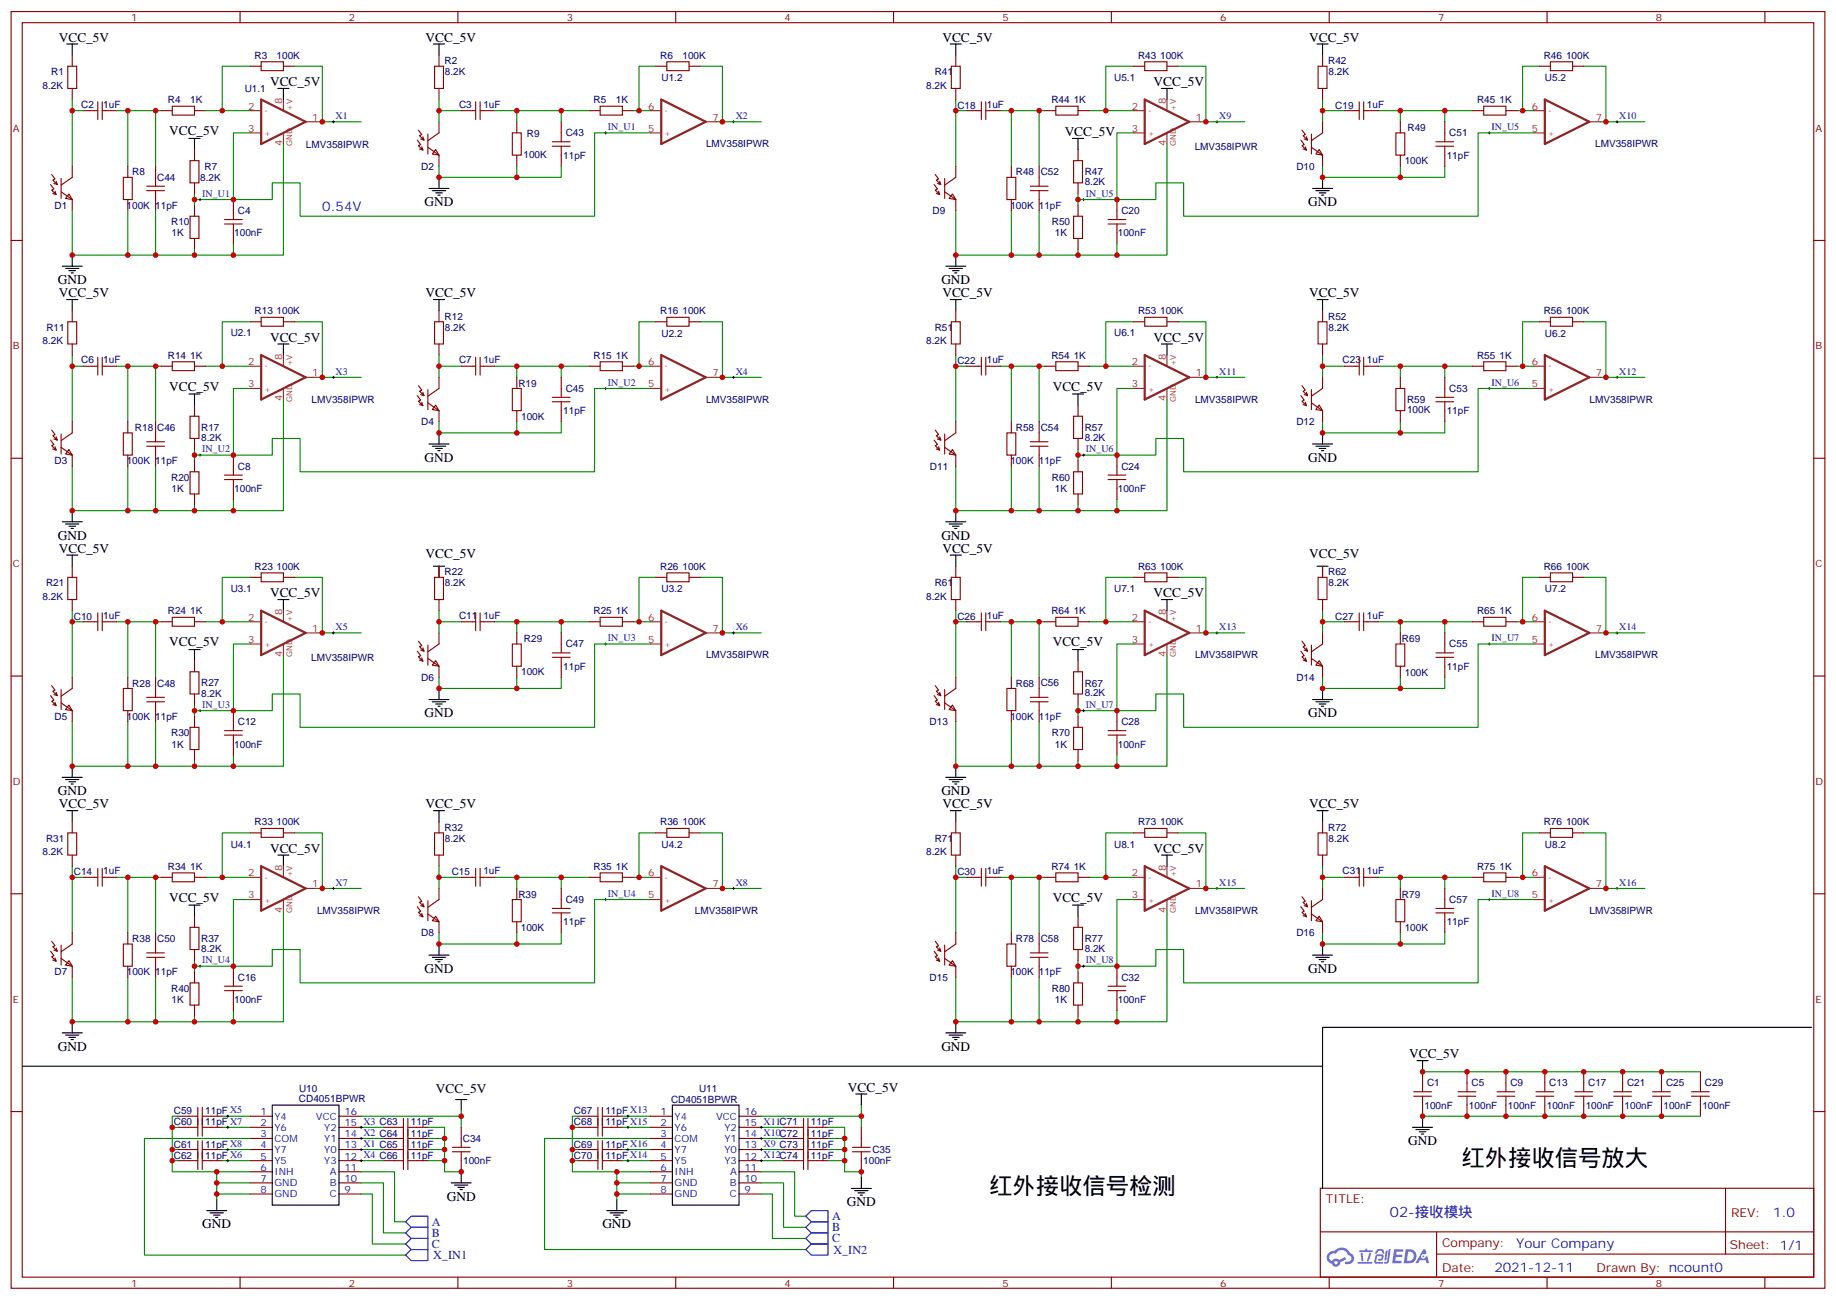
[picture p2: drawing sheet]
<svg xmlns="http://www.w3.org/2000/svg" width="583mm" height="413mm" viewBox="0 0 583 413" stroke-linecap="round" stroke-linejoin="round" font-family="sans-serif">
<defs><g id="words">
<g font-size="7.4">
<text x="463.9" y="370.3">红外接收信号放大</text>
<text x="314" y="379.1">红外接收信号检测</text>
</g>
<text font-size="4.6" fill="#00f" x="441.2" y="386.3">02-接收模块</text>
<g font-size="4.2">
<text x="18.7" y="13.3">VCC_5V</text>
<text x="135.1" y="13.3">VCC_5V</text>
<text x="299.2" y="13.3">VCC_5V</text>
<text x="415.6" y="13.3">VCC_5V</text>
<text x="85.7" y="27.4">VCC_5V</text>
<text x="366.2" y="27.4">VCC_5V</text>
<text x="53.7" y="42.9">VCC_5V</text>
<text x="338" y="43.2">VCC_5V</text>
<text x="134.8" y="65.5">GND</text>
<text x="415.2" y="65.5">GND</text>
<text x="18.3" y="90.2">GND</text>
<text x="18.7" y="94.4">VCC_5V</text>
<text x="135.1" y="94.4">VCC_5V</text>
<text x="298.8" y="90.2">GND</text>
<text x="299.2" y="94.4">VCC_5V</text>
<text x="415.6" y="94.4">VCC_5V</text>
<text x="85.7" y="108.5">VCC_5V</text>
<text x="366.2" y="108.5">VCC_5V</text>
<text x="53.7" y="124">VCC_5V</text>
<text x="334.2" y="124">VCC_5V</text>
<text x="134.8" y="146.6">GND</text>
<text x="415.2" y="146.6">GND</text>
<text x="18.3" y="171.3">GND</text>
<text x="298.8" y="171.3">GND</text>
<text x="18.7" y="175.5">VCC_5V</text>
<text x="135.1" y="177.3">VCC_5V</text>
<text x="299.2" y="175.5">VCC_5V</text>
<text x="415.6" y="177.3">VCC_5V</text>
<text x="85.7" y="189.6">VCC_5V</text>
<text x="366.2" y="189.6">VCC_5V</text>
<text x="53.7" y="205.1">VCC_5V</text>
<text x="334.2" y="205.1">VCC_5V</text>
<text x="134.8" y="227.8">GND</text>
<text x="415.2" y="227.8">GND</text>
<text x="18.3" y="252.4">GND</text>
<text x="18.7" y="256.7">VCC_5V</text>
<text x="135.1" y="256.7">VCC_5V</text>
<text x="298.8" y="252.4">GND</text>
<text x="299.2" y="256.7">VCC_5V</text>
<text x="415.6" y="256.7">VCC_5V</text>
<text x="85.7" y="270.8">VCC_5V</text>
<text x="366.2" y="270.8">VCC_5V</text>
<text x="53.7" y="286.3">VCC_5V</text>
<text x="334.2" y="286.3">VCC_5V</text>
<text x="134.8" y="308.9">GND</text>
<text x="415.2" y="308.9">GND</text>
<text x="18.3" y="333.6">GND</text>
<text x="298.8" y="333.6">GND</text>
<text x="447.3" y="336">VCC_5V</text>
<text x="138.4" y="347">VCC_5V</text>
<text x="269.2" y="346.6">VCC_5V</text>
<text x="447" y="363.6">GND</text>
<text x="141.8" y="381.2">GND</text>
<text x="268.8" y="383">GND</text>
<text x="64.2" y="390">GND</text>
<text x="191.2" y="390">GND</text>
</g>
<g font-size="4.2" fill="#00f">
<text x="102.3" y="66.9">0.54V</text>
<text x="562.9" y="386.5">1.0</text>
<text x="481.3" y="396.1">Your Company</text>
<text x="474.3" y="403.9">2021-12-11</text>
</g>
<g font-size="3.9" fill="#800">
<text x="420.9" y="381.9">TITLE:</text>
<text x="549.5" y="386.5">REV:</text>
<text x="457.8" y="396.1">Company:</text>
<text x="549.1" y="396.7">Sheet: 1/1</text>
<text x="457.8" y="403.7">Date:</text>
<text x="506.8" y="403.8">Drawn By: ncount0</text>
</g>
<g font-size="3.9" fill="#00f">
<text x="137.1" y="389.2">A</text>
<text x="264.1" y="387.4">A</text>
<text x="137.1" y="392.7">B</text>
<text x="264.1" y="390.9">B</text>
<text x="264.1" y="394.5">C</text>
<text x="137.1" y="396.2">C</text>
<text x="137.5" y="399.8">X_IN1</text>
<text x="264.5" y="398">X_IN2</text>
</g>
<g font-size="3.2" fill="#800">
<text x="41.6" y="6.7">1</text>
<text x="110.8" y="6.7">2</text>
<text x="179.9" y="6.7">3</text>
<text x="249.1" y="6.7">4</text>
<text x="318.2" y="6.7">5</text>
<text x="387.4" y="6.7">6</text>
<text x="456.5" y="6.7">7</text>
<text x="525.6" y="6.7">8</text>
<text x="4" y="41.8">A</text>
<text x="576.3" y="41.8">A</text>
<text x="4" y="110.9">B</text>
<text x="576.3" y="110.9">B</text>
<text x="4" y="180.1">C</text>
<text x="576.3" y="180.1">C</text>
<text x="4" y="249.2">D</text>
<text x="576.3" y="249.2">D</text>
<text x="4" y="318.4">E</text>
<text x="576.3" y="318.4">E</text>
<text x="41.6" y="408.5">1</text>
<text x="110.8" y="408.5">2</text>
<text x="179.9" y="408.5">3</text>
<text x="249.1" y="408.5">4</text>
<text x="318.2" y="408.5">5</text>
<text x="387.3" y="408.5">6</text>
<text x="456.5" y="408.5">7</text>
<text x="525.6" y="408.5">8</text>
</g>
<g font-size="3.2" fill="#000080">
<text x="16.2" y="23.9">R1</text>
<text x="80.8" y="18.7">R3</text>
<text x="87.8" y="18.7">100K</text>
<text x="141.1" y="20.4">R2</text>
<text x="141.2" y="23.9">8.2K</text>
<text x="209.6" y="18.6">R6</text>
<text x="216.6" y="18.6">100K</text>
<text x="296.7" y="23.9">R41</text>
<text x="361.3" y="18.7">R43</text>
<text x="368.3" y="18.7">100K</text>
<text x="421.6" y="20.4">R42</text>
<text x="421.7" y="23.9">8.2K</text>
<text x="490" y="18.6">R46</text>
<text x="497.1" y="18.6">100K</text>
<text x="13.5" y="28.1">8.2K</text>
<text x="77.7" y="29.2">U1.1</text>
<text x="210" y="25.7">U1.2</text>
<text x="294" y="28.1">8.2K</text>
<text x="353.7" y="25.7">U5.1</text>
<text x="490.4" y="25.7">U5.2</text>
<text x="25.8" y="34.1">C2</text>
<text x="32.8" y="34.1">1uF</text>
<text x="53.3" y="32.7">R4</text>
<text x="60.4" y="32.8">1K</text>
<text x="145.7" y="34.1">C3</text>
<text x="153.4" y="34.1">1uF</text>
<text x="188.4" y="32.7">R5</text>
<text x="195.5" y="32.8">1K</text>
<text x="303.9" y="34.5">C18</text>
<text x="313.3" y="34.1">1uF</text>
<text x="333.7" y="32.7">R44</text>
<text x="340.8" y="32.8">1K</text>
<text x="423.8" y="34.5">C19</text>
<text x="433.9" y="34.1">1uF</text>
<text x="468.9" y="32.7">R45</text>
<text x="476" y="32.8">1K</text>
<text x="446.8" y="41.6">R49</text>
<text x="97.1" y="46.9">LMV358IPWR</text>
<text x="167.2" y="43.4">R9</text>
<text x="179.6" y="43.3">C43</text>
<text x="224.1" y="46.8">LMV358IPWR</text>
<text x="379.2" y="47.5">LMV358IPWR</text>
<text x="460" y="43.3">C51</text>
<text x="506.3" y="46.8">LMV358IPWR</text>
<text x="64.9" y="53.9">R7</text>
<text x="133.7" y="53.9">D2</text>
<text x="166.2" y="50">100K</text>
<text x="178.8" y="50.4">11pF</text>
<text x="411.5" y="53.9">D10</text>
<text x="445.9" y="52.2">100K</text>
<text x="459.2" y="50.4">11pF</text>
<text x="42" y="55.7">R8</text>
<text x="49.9" y="57.5">C44</text>
<text x="63.6" y="57.5">8.2K</text>
<text x="322.5" y="55.7">R48</text>
<text x="330.4" y="55.7">C52</text>
<text x="344.3" y="58.9">8.2K</text>
<text x="344.3" y="55.7">R47</text>
<text x="17.3" y="66.3">D1</text>
<text x="40.2" y="66.3">100K 11pF</text>
<text x="54.3" y="71.6">R10</text>
<text x="75.5" y="68">C4</text>
<text x="296" y="68">D9</text>
<text x="320.7" y="66.3">100K 11pF</text>
<text x="333.9" y="71.5">R50</text>
<text x="356" y="68">C20</text>
<text x="54.4" y="75.1">1K</text>
<text x="74.4" y="75.1">100nF</text>
<text x="334.9" y="75.1">1K</text>
<text x="354.8" y="75.1">100nF</text>
<text x="80.8" y="99.8">R13</text>
<text x="87.8" y="99.8">100K</text>
<text x="141.1" y="101.5">R12</text>
<text x="209.6" y="99.8">R16</text>
<text x="216.6" y="99.8">100K</text>
<text x="361.3" y="99.8">R53</text>
<text x="368.3" y="99.8">100K</text>
<text x="421.6" y="101.5">R52</text>
<text x="490" y="99.8">R56</text>
<text x="497.1" y="99.8">100K</text>
<text x="14.7" y="105.1">R11</text>
<text x="73.2" y="106.8">U2.1</text>
<text x="141.2" y="105.1">8.2K</text>
<text x="210" y="106.9">U2.2</text>
<text x="296.7" y="105">R51</text>
<text x="353.7" y="106.8">U6.1</text>
<text x="421.7" y="105.1">8.2K</text>
<text x="490.4" y="106.9">U6.2</text>
<text x="13.5" y="109.3">8.2K</text>
<text x="53.3" y="113.9">R14</text>
<text x="60.4" y="113.9">1K</text>
<text x="188.4" y="113.9">R15</text>
<text x="195.5" y="113.9">1K</text>
<text x="294" y="109.3">8.2K</text>
<text x="333.7" y="113.9">R54</text>
<text x="340.8" y="113.9">1K</text>
<text x="468.9" y="113.9">R55</text>
<text x="476" y="113.9">1K</text>
<text x="25.8" y="115.3">C6</text>
<text x="32.8" y="115.3">1uF</text>
<text x="145.7" y="115.3">C7</text>
<text x="153.4" y="115.3">1uF</text>
<text x="303.9" y="115.6">C22</text>
<text x="313.3" y="115.3">1uF</text>
<text x="426.2" y="115.3">C23</text>
<text x="433.9" y="115.3">1uF</text>
<text x="164.6" y="122.7">R19</text>
<text x="179.6" y="124.4">C45</text>
<text x="460" y="124.4">C53</text>
<text x="98.9" y="128">LMV358IPWR</text>
<text x="178.8" y="131.5">11pF</text>
<text x="224.1" y="127.9">LMV358IPWR</text>
<text x="379.3" y="127.9">LMV358IPWR</text>
<text x="446.6" y="131.2">100K</text>
<text x="446.6" y="128">R59</text>
<text x="459.2" y="131.5">11pF</text>
<text x="504.6" y="127.9">LMV358IPWR</text>
<text x="42.8" y="136.8">R18</text>
<text x="49.9" y="136.8">C46</text>
<text x="63.9" y="136.8">R17</text>
<text x="133.7" y="135">D4</text>
<text x="165.4" y="133.3">100K</text>
<text x="322.5" y="136.8">R58</text>
<text x="330.4" y="136.9">C54</text>
<text x="344.3" y="136.7">R57</text>
<text x="411.5" y="135.1">D12</text>
<text x="63.9" y="140">8.2K</text>
<text x="344.3" y="139.9">8.2K</text>
<text x="17.3" y="147.4">D3</text>
<text x="40.2" y="147.4">100K 11pF</text>
<text x="75.5" y="149.2">C8</text>
<text x="295.2" y="149.2">D11</text>
<text x="320.7" y="147.4">100K 11pF</text>
<text x="356" y="149.2">C24</text>
<text x="54.3" y="152.7">R20</text>
<text x="333.9" y="152.7">R60</text>
<text x="54.4" y="156.2">1K</text>
<text x="74.4" y="156.2">100nF</text>
<text x="334.9" y="156.2">1K</text>
<text x="354.8" y="156.2">100nF</text>
<text x="80.8" y="181">R23</text>
<text x="87.8" y="181">100K</text>
<text x="141.1" y="182.7">R22</text>
<text x="209.6" y="180.9">R26</text>
<text x="216.6" y="180.9">100K</text>
<text x="361.3" y="181">R63</text>
<text x="368.3" y="181">100K</text>
<text x="421.6" y="182.7">R62</text>
<text x="490" y="180.9">R66</text>
<text x="497.1" y="180.9">100K</text>
<text x="13.5" y="190.4">8.2K</text>
<text x="14.6" y="186.2">R21</text>
<text x="73.2" y="188">U3.1</text>
<text x="141.2" y="186.2">8.2K</text>
<text x="210" y="188">U3.2</text>
<text x="294" y="190.4">8.2K</text>
<text x="296.7" y="186.2">R61</text>
<text x="353.7" y="188">U7.1</text>
<text x="421.7" y="186.2">8.2K</text>
<text x="490.4" y="188">U7.2</text>
<text x="23.4" y="196.8">C10</text>
<text x="32.8" y="196.4">1uF</text>
<text x="53.3" y="195">R24</text>
<text x="60.4" y="195.1">1K</text>
<text x="145.7" y="196.4">C11</text>
<text x="153.4" y="196.4">1uF</text>
<text x="188.4" y="195">R25</text>
<text x="195.5" y="195">1K</text>
<text x="303.9" y="196.8">C26</text>
<text x="313.3" y="196.4">1uF</text>
<text x="333.7" y="195">R64</text>
<text x="340.8" y="195.1">1K</text>
<text x="423.8" y="196.8">C27</text>
<text x="433.9" y="196.4">1uF</text>
<text x="468.9" y="195">R65</text>
<text x="476" y="195">1K</text>
<text x="166.3" y="203.9">R29</text>
<text x="445" y="203.9">R69</text>
<text x="98.8" y="209.8">LMV358IPWR</text>
<text x="179.6" y="205.6">C47</text>
<text x="224.1" y="209.1">LMV358IPWR</text>
<text x="379.3" y="209.1">LMV358IPWR</text>
<text x="460" y="205.6">C55</text>
<text x="506.3" y="209.1">LMV358IPWR</text>
<text x="165.4" y="214.4">100K</text>
<text x="178.8" y="212.6">11pF</text>
<text x="445.9" y="214.5">100K</text>
<text x="459.2" y="212.6">11pF</text>
<text x="42" y="218">R28</text>
<text x="49.9" y="218">C48</text>
<text x="63.9" y="221.2">8.2K</text>
<text x="63.9" y="217.9">R27</text>
<text x="133.7" y="216.2">D6</text>
<text x="322.5" y="218">R68</text>
<text x="330.4" y="218">C56</text>
<text x="344.3" y="220.9">8.2K</text>
<text x="344.3" y="218">R67</text>
<text x="411.5" y="216.2">D14</text>
<text x="17.3" y="228.6">D5</text>
<text x="40.2" y="228.5">100K 11pF</text>
<text x="54.3" y="233.8">R30</text>
<text x="75.5" y="230.3">C12</text>
<text x="295.1" y="230.3">D13</text>
<text x="320.7" y="228.5">100K 11pF</text>
<text x="333.9" y="233.8">R70</text>
<text x="356" y="230.3">C28</text>
<text x="54.4" y="237.4">1K</text>
<text x="74.4" y="237.4">100nF</text>
<text x="334.9" y="237.4">1K</text>
<text x="354.8" y="237.4">100nF</text>
<text x="80.8" y="262.1">R33</text>
<text x="87.8" y="262.1">100K</text>
<text x="141.1" y="263.8">R32</text>
<text x="209.6" y="262.1">R36</text>
<text x="216.6" y="262.1">100K</text>
<text x="361.3" y="262.1">R73</text>
<text x="368.3" y="262.1">100K</text>
<text x="421.6" y="263.8">R72</text>
<text x="490" y="262.1">R76</text>
<text x="497.1" y="262.1">100K</text>
<text x="14.6" y="267.3">R31</text>
<text x="73.2" y="269.1">U4.1</text>
<text x="141.2" y="267.3">8.2K</text>
<text x="210" y="269.1">U4.2</text>
<text x="296.7" y="267.3">R71</text>
<text x="353.7" y="269.1">U8.1</text>
<text x="421.7" y="267.3">8.2K</text>
<text x="490.4" y="269.1">U8.2</text>
<text x="13.5" y="271.6">8.2K</text>
<text x="294" y="271.6">8.2K</text>
<text x="23.4" y="277.9">C14</text>
<text x="32.8" y="277.5">1uF</text>
<text x="53.3" y="276.1">R34</text>
<text x="60.4" y="276.2">1K</text>
<text x="143.4" y="277.9">C15</text>
<text x="153.4" y="277.5">1uF</text>
<text x="188.4" y="276.2">R35</text>
<text x="195.5" y="276.2">1K</text>
<text x="303.9" y="277.9">C30</text>
<text x="313.3" y="277.5">1uF</text>
<text x="333.7" y="276.1">R74</text>
<text x="340.8" y="276.2">1K</text>
<text x="426.2" y="277.5">C31</text>
<text x="433.9" y="277.5">1uF</text>
<text x="468.9" y="276.2">R75</text>
<text x="476" y="276.2">1K</text>
<text x="164.6" y="285">R39</text>
<text x="179.6" y="286.7">C49</text>
<text x="445" y="285">R79</text>
<text x="460" y="286.7">C57</text>
<text x="100.7" y="290.2">LMV358IPWR</text>
<text x="178.8" y="293.8">11pF</text>
<text x="220.6" y="290.2">LMV358IPWR</text>
<text x="379.3" y="290.2">LMV358IPWR</text>
<text x="459.2" y="293.8">11pF</text>
<text x="504.6" y="290.2">LMV358IPWR</text>
<text x="42" y="299.1">R38</text>
<text x="49.9" y="299.1">C50</text>
<text x="63.9" y="299.1">R37</text>
<text x="133.7" y="297.3">D8</text>
<text x="165.3" y="295.6">100K</text>
<text x="322.5" y="299.1">R78</text>
<text x="330.4" y="299.1">C58</text>
<text x="344.3" y="299">R77</text>
<text x="411.5" y="297.3">D16</text>
<text x="445.9" y="295.6">100K</text>
<text x="63.9" y="302.3">8.2K</text>
<text x="344.3" y="302.2">8.2K</text>
<text x="17.3" y="309.7">D7</text>
<text x="40.2" y="309.7">100K 11pF</text>
<text x="75.5" y="311.4">C16</text>
<text x="295.1" y="311.4">D15</text>
<text x="320.7" y="309.7">100K 11pF</text>
<text x="356" y="311.4">C32</text>
<text x="54.3" y="315">R40</text>
<text x="333.9" y="314.9">R80</text>
<text x="54.4" y="318.5">1K</text>
<text x="74.4" y="318.5">100nF</text>
<text x="334.9" y="318.5">1K</text>
<text x="354.8" y="318.5">100nF</text>
<text x="94.9" y="346.6">U10</text>
<text x="221.9" y="346.6">U11</text>
<text x="453" y="344.9">C1</text>
<text x="467.1" y="344.9">C5</text>
<text x="479.4" y="344.9">C9</text>
<text x="491.8" y="344.9">C13</text>
<text x="504.1" y="344.9">C17</text>
<text x="516.5" y="344.9">C21</text>
<text x="528.8" y="344.9">C25</text>
<text x="541.2" y="344.9">C29</text>
<text x="55.2" y="353.8">C59</text>
<text x="65.2" y="353.8">11pF X5</text>
<text x="94.9" y="349.8">CD4051BPWR</text>
<text x="182.2" y="353.8">C67</text>
<text x="192.2" y="353.8">11pF X13</text>
<text x="213" y="350.3">CD4051BPWR</text>
<text x="452.2" y="352">100nF</text>
<text x="466.3" y="352">100nF</text>
<text x="478.6" y="352">100nF</text>
<text x="491" y="352">100nF</text>
<text x="503.3" y="352">100nF</text>
<text x="515.7" y="352">100nF</text>
<text x="528" y="352">100nF</text>
<text x="540.4" y="352">100nF</text>
<text x="55.2" y="357.3">C60</text>
<text x="65.2" y="357.3">11pF X7</text>
<text x="130.4" y="357.3">11pF</text>
<text x="182.2" y="357.3">C68</text>
<text x="192.2" y="357.3">11pF X15</text>
<text x="257.4" y="357.3">11pF</text>
<text x="55.2" y="364.4">C61</text>
<text x="65.2" y="364.4">11pF X8</text>
<text x="130.4" y="364.4">11pF</text>
<text x="130.4" y="360.8">11pF</text>
<text x="146.9" y="362.6">C34</text>
<text x="182.2" y="364.4">C69</text>
<text x="192.2" y="364.4">11pF X16</text>
<text x="257.4" y="364.4">11pF</text>
<text x="257.4" y="360.8">11pF</text>
<text x="55.2" y="367.9">C62</text>
<text x="65.2" y="367.9">11pF X6</text>
<text x="130.4" y="367.9">11pF</text>
<text x="147" y="369.7">100nF</text>
<text x="182.2" y="367.9">C70</text>
<text x="192.2" y="367.9">11pF X14</text>
<text x="257.4" y="367.9">11pF</text>
<text x="274" y="369.7">100nF</text>
<text x="276.9" y="366.1">C35</text>
</g>
<g font-size="3.2" fill="#8d2323">
<text x="78.8" y="34.8">2</text>
<text x="89.6" y="33" transform="rotate(-90 89.6 33)">8</text>
<text x="205.8" y="34.8">6</text>
<text x="359.2" y="34.8">2</text>
<text x="370.1" y="33" transform="rotate(-90 370.1 33)">8</text>
<text x="486.2" y="34.8">6</text>
<text x="78.8" y="41.8">3</text>
<text x="99.1" y="38.3">1</text>
<text x="205.8" y="41.8">5</text>
<text x="226.1" y="38.3">7</text>
<text x="359.2" y="41.8">3</text>
<text x="379.6" y="38.3">1</text>
<text x="486.2" y="41.8">5</text>
<text x="506.6" y="38.3">7</text>
<text x="89.6" y="46.3" transform="rotate(-90 89.6 46.3)">4</text>
<text x="370.1" y="46.3" transform="rotate(-90 370.1 46.3)">4</text>
<text x="78.8" y="115.9">2</text>
<text x="89.6" y="114.2" transform="rotate(-90 89.6 114.2)">8</text>
<text x="99.1" y="119.5">1</text>
<text x="205.8" y="115.9">6</text>
<text x="226.1" y="119.5">7</text>
<text x="359.2" y="115.9">2</text>
<text x="370.1" y="114.2" transform="rotate(-90 370.1 114.2)">8</text>
<text x="379.6" y="119.5">1</text>
<text x="486.2" y="115.9">6</text>
<text x="506.6" y="119.5">7</text>
<text x="78.8" y="123">3</text>
<text x="205.8" y="123">5</text>
<text x="359.2" y="123">3</text>
<text x="486.2" y="123">5</text>
<text x="89.6" y="127.5" transform="rotate(-90 89.6 127.5)">4</text>
<text x="370.1" y="127.5" transform="rotate(-90 370.1 127.5)">4</text>
<text x="78.8" y="197.1">2</text>
<text x="89.6" y="195.3" transform="rotate(-90 89.6 195.3)">8</text>
<text x="205.8" y="197.1">6</text>
<text x="359.2" y="197.1">2</text>
<text x="370.1" y="195.3" transform="rotate(-90 370.1 195.3)">8</text>
<text x="486.2" y="197.1">6</text>
<text x="99.1" y="200.6">1</text>
<text x="226.1" y="200.6">7</text>
<text x="379.6" y="200.6">1</text>
<text x="506.6" y="200.6">7</text>
<text x="78.8" y="204.1">3</text>
<text x="89.6" y="208.6" transform="rotate(-90 89.6 208.6)">4</text>
<text x="205.8" y="204.1">5</text>
<text x="359.2" y="204.1">3</text>
<text x="370.1" y="208.6" transform="rotate(-90 370.1 208.6)">4</text>
<text x="486.2" y="204.1">5</text>
<text x="78.8" y="278.2">2</text>
<text x="89.6" y="276.4" transform="rotate(-90 89.6 276.4)">8</text>
<text x="99.1" y="281.7">1</text>
<text x="205.8" y="278.2">6</text>
<text x="226.1" y="281.7">7</text>
<text x="359.2" y="278.2">2</text>
<text x="370.1" y="276.4" transform="rotate(-90 370.1 276.4)">8</text>
<text x="379.6" y="281.7">1</text>
<text x="486.2" y="278.2">6</text>
<text x="506.6" y="281.7">7</text>
<text x="78.8" y="285.3">3</text>
<text x="205.8" y="285.3">5</text>
<text x="359.2" y="285.3">3</text>
<text x="486.2" y="285.3">5</text>
<text x="89.6" y="289.7" transform="rotate(-90 89.6 289.7)">4</text>
<text x="370.1" y="289.7" transform="rotate(-90 370.1 289.7)">4</text>
</g>
<g font-size="3.2" fill="#00f">
<text x="106.5" y="37.8">X1</text>
<text x="193" y="41.3">IN_U1</text>
<text x="233.5" y="37.8">X2</text>
<text x="387" y="37.8">X9</text>
<text x="473.4" y="41.3">IN_U5</text>
<text x="514" y="37.8">X10</text>
<text x="64.2" y="62.5">IN_U1</text>
<text x="344.7" y="62.5">IN_U5</text>
<text x="106.5" y="118.9">X3</text>
<text x="233.5" y="118.9">X4</text>
<text x="387" y="118.9">X11</text>
<text x="514" y="118.9">X12</text>
<text x="193" y="122.4">IN_U2</text>
<text x="473.4" y="122.4">IN_U6</text>
<text x="64.2" y="143.6">IN_U2</text>
<text x="344.7" y="143.6">IN_U6</text>
<text x="106.5" y="200.1">X5</text>
<text x="193" y="203.6">IN_U3</text>
<text x="233.5" y="200.1">X6</text>
<text x="387" y="200.1">X13</text>
<text x="473.4" y="203.6">IN_U7</text>
<text x="514" y="200.1">X14</text>
<text x="64.2" y="224.8">IN_U3</text>
<text x="344.7" y="224.8">IN_U7</text>
<text x="106.5" y="281.2">X7</text>
<text x="233.5" y="281.2">X8</text>
<text x="387" y="281.2">X15</text>
<text x="514" y="281.2">X16</text>
<text x="193" y="284.7">IN_U4</text>
<text x="473.4" y="284.7">IN_U8</text>
<text x="64.2" y="305.9">IN_U4</text>
<text x="344.7" y="305.9">IN_U8</text>
<text x="82.6" y="354">1</text>
<text x="82.6" y="357.6">2</text>
<text x="87.1" y="355.5">Y4</text>
<text x="87.1" y="359">Y6</text>
<text x="100.3" y="355.5">VCC</text>
<text x="102.9" y="359">Y2</text>
<text x="109.4" y="357.6">15 X3 C63</text>
<text x="109.4" y="354">16</text>
<text x="209.6" y="354">1</text>
<text x="209.6" y="357.6">2</text>
<text x="214.1" y="355.5">Y4</text>
<text x="214.1" y="359">Y6</text>
<text x="227.3" y="355.5">VCC</text>
<text x="229.9" y="359">Y2</text>
<text x="236.4" y="357.6">15 X11C71</text>
<text x="236.4" y="354">16</text>
<text x="82.6" y="361.1">3</text>
<text x="82.6" y="364.6">4</text>
<text x="87.1" y="362.5">COM</text>
<text x="102.9" y="362.5">Y1</text>
<text x="109.4" y="364.6">13 X1 C65</text>
<text x="109.4" y="361.1">14 X2 C64</text>
<text x="209.6" y="361.1">3</text>
<text x="209.6" y="364.6">4</text>
<text x="214.1" y="362.5">COM</text>
<text x="229.9" y="362.5">Y1</text>
<text x="236.4" y="364.6">13 X9 C73</text>
<text x="236.4" y="361.1">14 X10C72</text>
<text x="82.6" y="368.2">5</text>
<text x="82.6" y="371.7">6</text>
<text x="87.1" y="366">Y7</text>
<text x="87.1" y="369.6">Y5</text>
<text x="102.9" y="369.6">Y3</text>
<text x="102.9" y="366">Y0</text>
<text x="109.4" y="371.7">11</text>
<text x="109.4" y="368.2">12 X4 C66</text>
<text x="209.6" y="368.2">5</text>
<text x="209.6" y="371.7">6</text>
<text x="214.1" y="366">Y7</text>
<text x="214.1" y="369.6">Y5</text>
<text x="229.9" y="369.6">Y3</text>
<text x="229.9" y="366">Y0</text>
<text x="236.4" y="371.7">11</text>
<text x="236.4" y="368.2">12 X12C74</text>
<text x="82.6" y="375.2">7</text>
<text x="87.1" y="373.1">INH</text>
<text x="87.1" y="376.6">GND</text>
<text x="104.7" y="376.6">B</text>
<text x="104.7" y="373.1">A</text>
<text x="109.4" y="375.2">10</text>
<text x="209.6" y="375.2">7</text>
<text x="214.1" y="373.1">INH</text>
<text x="214.1" y="376.6">GND</text>
<text x="231.7" y="376.6">B</text>
<text x="231.7" y="373.1">A</text>
<text x="236.4" y="375.2">10</text>
<text x="82.6" y="378.7">8</text>
<text x="87.1" y="380.2">GND</text>
<text x="104.7" y="380.2">C</text>
<text x="109.4" y="378.7">9</text>
<text x="209.6" y="378.7">8</text>
<text x="214.1" y="380.2">GND</text>
<text x="231.7" y="380.2">C</text>
<text x="236.4" y="378.7">9</text>
</g>
<g font-size="2.5" fill="#8d2323">
<text x="84" y="35.8">-</text>
<text x="92.8" y="35.1" transform="rotate(-90 92.8 35.1)">+V</text>
<text x="211" y="35.8">-</text>
<text x="364.4" y="35.8">-</text>
<text x="373.2" y="35.1" transform="rotate(-90 373.2 35.1)">+V</text>
<text x="491.4" y="35.8">-</text>
<text x="84" y="43.3">+</text>
<text x="92.8" y="46.4" transform="rotate(-90 92.8 46.4)">GND</text>
<text x="211" y="43.3">+</text>
<text x="364.4" y="43.3">+</text>
<text x="373.2" y="46.4" transform="rotate(-90 373.2 46.4)">GND</text>
<text x="491.4" y="43.3">+</text>
<text x="84" y="117">-</text>
<text x="92.8" y="116.3" transform="rotate(-90 92.8 116.3)">+V</text>
<text x="211" y="117">-</text>
<text x="364.4" y="117">-</text>
<text x="373.2" y="116.3" transform="rotate(-90 373.2 116.3)">+V</text>
<text x="491.4" y="117">-</text>
<text x="84" y="124.4">+</text>
<text x="211" y="124.4">+</text>
<text x="364.4" y="124.4">+</text>
<text x="491.4" y="124.4">+</text>
<text x="92.8" y="127.6" transform="rotate(-90 92.8 127.6)">GND</text>
<text x="373.2" y="127.6" transform="rotate(-90 373.2 127.6)">GND</text>
<text x="92.8" y="197.4" transform="rotate(-90 92.8 197.4)">+V</text>
<text x="373.2" y="197.4" transform="rotate(-90 373.2 197.4)">+V</text>
<text x="84" y="198.1">-</text>
<text x="211" y="198.1">-</text>
<text x="364.4" y="198.1">-</text>
<text x="491.4" y="198.1">-</text>
<text x="84" y="205.5">+</text>
<text x="92.8" y="208.7" transform="rotate(-90 92.8 208.7)">GND</text>
<text x="211" y="205.5">+</text>
<text x="364.4" y="205.5">+</text>
<text x="373.2" y="208.7" transform="rotate(-90 373.2 208.7)">GND</text>
<text x="491.4" y="205.5">+</text>
<text x="84" y="279.3">-</text>
<text x="92.8" y="278.6" transform="rotate(-90 92.8 278.6)">+V</text>
<text x="211" y="279.3">-</text>
<text x="364.4" y="279.3">-</text>
<text x="373.2" y="278.6" transform="rotate(-90 373.2 278.6)">+V</text>
<text x="491.4" y="279.3">-</text>
<text x="84" y="286.7">+</text>
<text x="211" y="286.7">+</text>
<text x="364.4" y="286.7">+</text>
<text x="491.4" y="286.7">+</text>
<text x="92.8" y="289.8" transform="rotate(-90 92.8 289.8)">GND</text>
<text x="373.2" y="289.8" transform="rotate(-90 373.2 289.8)">GND</text>
</g>
</g></defs>
<path d="M82.9 31.6l14.1 7.1-14.1 7zM209.9 31.6l14.1 7.1-14.1 7z" fill="none" stroke="#8c2424" stroke-width=".71"/>
<path d="M79.4 35.1h3.5M90 31.6v3.5M97 38.7h3.5M206.4 35.1h3.5M224 38.7h3.5M79.4 42.2h3.5M90 42.2v3.5M206.4 42.2h3.5" fill="none" stroke="#8c2424" stroke-width=".35"/>
<g fill="none" stroke="#000" stroke-width=".35">
<path d="M21.2 14h3.5M22.9 14v3.5M137.6 14h3.5M139.3 14v3.5M88.2 28.1h3.5M90 28.1v3.5M60 44h3.5M61.7 44v3.5M136.2 59.8h6.3M139.3 56.3v3.5M137.2 60.5h4.3M138.3 61.2h2.1"/>
<path d="M139 61.9h.7M19.8 84.5h6.3M20.8 85.2h4.2M21.9 85.9h2.1M22.6 86.6h.7M22.9 81v3.5M86.4 350.9h21.2v31.7h-21.2zM144.6 349.1h3.6M146.4 349.1v3.5M213.4 350.9h21.2v31.7h-21.2zM271.6 347.3h3.6M273.4 347.3v3.6"/>
<path d="M143.2 375.6h6.4M144.3 376.3h4.2M145.3 377h2.2M146 377.7h.8M146.4 372v3.6M270.2 377.3h6.4M271.3 378h4.2M272.3 378.7h2.2M273 379.4h.8M273.4 373.8v3.5M65.6 384.4h6.4M66.7 385.1h4.2"/>
<path d="M67.7 385.8h2.1M68.4 386.5h.7M68.8 380.9v3.5M192.6 384.4h6.4M193.7 385.1h4.2M194.7 385.8h2.1M195.4 386.5h.7M195.8 380.9v3.5"/>
</g>
<g fill="none" stroke="#870000" stroke-width=".35">
<path d="M3.5 3.7h575.8v405.3h-575.8zM7.1 7.2h568.6v398.3h-568.6zM22.9 17.5v3.5M76.2 3.7v3.5M82.9 19.6h7.1v2.8h-7.1zM139.3 17.5v3.5M145.3 3.7v3.5M211.7 19.6h7v2.8h-7zM214.5 3.7v3.5M283.6 3.7v3.5M352.8 3.7v3.5M421.9 3.7v3.5"/>
<path d="M491.1 3.7v3.5M560.2 3.7v3.5M21.5 21h2.8v7.1h-2.8zM22.9 28.1v3.5M26.5 35.1h4.5M31 32.3v5.7M32.5 32.3v5.7M32.5 35.1h4.5M51.2 35.1h3.5M54.7 33.7h7v2.8h-7zM61.7 35.1h3.6M79.4 21h3.5"/>
<path d="M90 21h3.5M137.9 21h2.9v7.1h-2.9zM139.3 28.1v3.5M139.3 38.7v3.5l-3.5 2.5M146.4 35.1h4.6M151 32.3v5.7M152.4 35.1h4.6M152.4 32.3v5.7M164 38.7v3.5M178.2 38.7v6.3M187 35.1h3.5M190.5 33.7h7.1v2.8h-7.1z"/>
<path d="M197.6 35.1h3.5M208.1 21h3.6M218.7 21h3.5M16.1 58.6l1 1.4-.7 .4 1.4 1.4-.3-1.1M16.4 55.4l1.1 1.4-.7 .4 1.4 1.4-.4-1.1M17.1 58.2l1.1 .4M19.4 56.7v6.3M22.9 52.8v3.5l-3.5 2.5M39.2 56.3h2.8v7.1h-2.8zM40.6 52.8v3.5M46.6 59.1h5.6M49.4 52.8v6.3"/>
<path d="M60.3 51h2.8v7.1h-2.8zM61.7 47.5v3.5M61.7 58.1v3.5M132.5 44.5l1 1.4-.7 .3 1.4 1.5-.3-1.1M132.8 41.3l1.1 1.4-.7 .4 1.4 1.4-.4-1.1M133.2 47.3l1 .4M133.5 44.1l1.1 .4M135.8 46.8l3.5 2.4v3.6M135.8 42.5v6.4M138.3 47.5l1 1.7-2.1-.3zM162.6 42.2h2.9v7h-2.9zM164 49.2v3.6"/>
<path d="M175.3 45h5.7M175.3 46.4h5.7M178.2 46.4v6.4M3.5 76.4h3.6M16.8 61.4l1 .4M19.4 60.9l3.5 2.5v3.5M21.9 61.6l1 1.8-2.1-.4zM40.6 63.4v3.5M46.6 60.5h5.6M49.4 60.5v6.4M60.3 68.7h2.8v7h-2.8zM61.7 65.1v3.6"/>
<path d="M61.7 75.7v3.5M71.3 69.7h5.6M71.3 71.1h5.6M74.1 63.4v6.3M74.1 71.1v6.4M575.7 76.4h3.6M3.5 145.5h3.6M575.7 145.5h3.6M3.5 214.6h3.6M575.7 214.6h3.6M3.5 283.8h3.6M575.7 283.8h3.6"/>
<path d="M3.5 352.9h3.6M56.4 357.9h6.4M56.4 354.4h6.4M62.8 351.6v9.2M64.2 357.9h6.4M64.2 354.4h6.4M64.2 351.6v9.2M79.4 357.9h7M79.4 354.4h7M107.6 357.9h7.1M107.6 354.4h7.1M121.7 357.9h6.4"/>
<path d="M128.1 355.1v16.2M129.5 357.9h6.3M129.5 355.1v16.2M146.4 357.9v6.4M183.4 357.9h6.4M183.4 354.4h6.4M189.8 351.6v9.2M191.2 357.9h6.4M191.2 351.6v9.2M191.2 354.4h6.4M206.4 357.9h7M206.4 354.4h7"/>
<path d="M234.6 357.9h7.1M234.6 354.4h7.1M248.7 357.9h6.4M255.1 355.1v16.2M256.5 355.1v16.2M256.5 357.9h6.3M273.4 357.9v6.4M575.7 352.9h3.6M56.4 368.5h6.4M56.4 365h6.4M62.8 362.2v9.1M64.2 368.5h6.4"/>
<path d="M64.2 365h6.4M64.2 362.2v9.1M79.4 368.5h7M79.4 365h7M79.4 361.5h7M79.4 372h7M79.4 375.6h7M79.4 379.1h7M107.6 368.5h7.1M107.6 365h7.1M107.6 361.5h7.1M107.6 372h7.1"/>
<path d="M107.6 375.6h7.1M107.6 379.1h7.1M121.7 368.5h6.4M121.7 365h6.4M121.7 361.5h6.4M129.5 368.5h6.3M129.5 365h6.3M129.5 361.5h6.3M143.6 365.7h5.6M143.6 364.3h5.6M146.4 365.7v6.3M183.4 368.5h6.4"/>
<path d="M183.4 365h6.4M189.8 362.2v9.1M191.2 368.5h6.4M191.2 365h6.4M191.2 362.2v9.1M206.4 368.5h7M206.4 365h7M206.4 361.5h7M206.4 372h7M206.4 375.6h7M206.4 379.1h7M234.6 368.5h7.1"/>
<path d="M234.6 365h7.1M234.6 361.5h7.1M234.6 372h7.1M234.6 375.6h7.1M234.6 379.1h7.1M248.7 368.5h6.4M248.7 365h6.4M248.7 361.5h6.4M256.5 368.5h6.3M256.5 365h6.3M256.5 361.5h6.3M270.6 365.7h5.6"/>
<path d="M270.6 364.3h5.6M273.4 365.7v6.3M419.1 377.3h156.6v28.2h-156.6zM547.7 377.3v20.9M419.1 391.1h156.5M456 398.2h119.6M456 391.1v14.1M76.2 405.5v3.5M145.3 405.5v3.5M214.5 405.5v3.5M283.6 405.5v3.5M352.8 405.5v3.5"/>
<path d="M421.9 405.5v3.5M491.1 405.5v3.5M560.2 405.5v3.5"/>
</g>
<g fill="none" stroke="#008700" stroke-width=".35">
<path d="M22.9 31.6v3.5h3.6M22.9 35.1v17.7M37 35.1h14.2M40.6 35.1v17.7M49.4 35.1v17.7M65.3 35.1h5.3M79.4 21h-8.8v14.1h8.8M93.5 21h8.8v17.7M100.5 38.7h14.2M139.3 35.1h7.1M139.3 31.6v7.1M157 35.1h7"/>
<path d="M178.2 35.1h-14.2v3.6M187 35.1h-8.8v3.6M201.1 35.1h5.3M208.1 21h-5.3v14.1M222.2 21h7.1v17.7M79.4 42.2h-5.3v21.2h-12.4M139.3 52.8v3.5h38.9v-3.5M164 52.8v3.5M22.9 66.9v14.1h51.2v-3.5M40.6 66.9v14.1M49.4 66.9v14.1M61.7 61.6v3.5"/>
<path d="M61.7 79.2v1.8M54.7 357.9h1.7M56.4 354.4h-1.7v17.6h14.1M70.6 357.9h8.8M70.6 354.4h8.8M114.7 357.9h7M135.8 357.9h5.3v14.1h5.3M146.4 352.6v1.8h-31.7M146.4 354.4v3.5M181.7 357.9h1.7M183.4 354.4h-1.7v17.6h14.1M197.6 357.9h8.8"/>
<path d="M197.6 354.4h8.8M241.7 357.9h7M262.8 357.9h5.3v10.6h-5.3M273.4 350.9v3.5h-31.7M273.4 354.4v3.5M54.7 368.5h1.7M54.7 365h1.7M68.8 379.1v1.8M70.6 368.5h8.8M70.6 365h8.8M79.4 375.6h-10.6v3.5h10.6M79.4 361.5h-33.5v37h82.9"/>
<path d="M79.4 372h-10.6v3.6M114.7 379.1h3.5v15.9h10.6M114.7 375.6h7v15.8h7.1M114.7 372h10.5v15.9h3.6M114.7 368.5h7M114.7 365h7M114.7 361.5h7M135.8 368.5h5.3M135.8 365h5.3M135.8 361.5h5.3M181.7 368.5h1.7M181.7 365h1.7"/>
<path d="M195.8 379.1v1.8M197.6 368.5h8.8M197.6 365h8.8M206.4 361.5h-33.5v35.2h82.9M206.4 375.6h-10.6v3.5h10.6M206.4 372h-10.6v3.6M241.7 379.1h3.5v14.1h10.6M241.7 375.6h7v14.1h7.1M241.7 372h10.5v14.2h3.6M241.7 368.5h7M241.7 365h7M241.7 361.5h7"/>
<path d="M262.8 365h5.3M262.8 361.5h5.3M268.1 368.5v3.5h5.3v1.8"/>
</g>
<path d="M191.9 42.2h.7M192.3 41.8v.7M63.1 63.4h.8M63.5 63v.7" fill="none" stroke="#000" stroke-width=".32"/>
<g fill="#5487ff">
<path d="M442.5 396.6h2.6l.3 .2-.1 .6h-2l-.1 .9h1.6l.4 .4-.4 .4h-1.7l-.2 1.2 1.8 .1 .2 .3-.2 .3-2.8 .1z"/>
<path d="M451.8 396.7h.7l.3 1.3-.6 .3a.74 .74 0 0 0-1.1 .3 .74 .74 0 0 0 .5 1 .74 .74 0 0 0 .9-.6l.5-.3 .6 2.3h-.8l-.2-.9h-1.9l-.5 .9h-.9z"/>
<path d="M439.9 397.1h.6l-.4 2.9a.31 .31 0 0 1-.4 .2 .31 .31 0 0 1-.2-.3z"/>
<path d="M440.8 396.6h.6l-.5 3.9a.89 .89 0 0 1-.7 .7 .89 .89 0 0 1-.9-.3l1-.4z"/>
<path d="M437.2 396.7l.6-.2 1.1 .2 .5 1.3-.5 .1-.5-1-.8 .1-.6 .9-.6-.1z"/>
<path d="M436.8 398.4l1.8-.2a1.04 1.04 0 0 1 .6 1.1 1.04 1.04 0 0 1-.9 .9h-.6a.29 .29 0 0 1-.3-.3 .29 .29 0 0 1 .3-.2l.7-.1 .2-.8-1.5 .1-.3 1.7 1.9 .1a.29 .29 0 0 1 .3 .3 .29 .29 0 0 1-.3 .3l-2-.1-.4-.2 .2-2.1z"/>
<path d="M430.9 400.7h4.4a.3 .3 0 0 1 .3 .3 .3 .3 0 0 1-.3 .3h-4.3z"/>
<path d="M434.7 397.7l.6 .1a4 4 0 0 1-1.2 2.8l-.2-.3z"/>
<path d="M431.9 397.8h.6l.3 2.4-.3 .3-.3-.2z"/>
<path d="M431.5 397h1.9l.2-.6h.5l-.1 .6h1.5a.29 .29 0 0 1 .3 .3 .29 .29 0 0 1-.3 .2h-3.9z"/>
<path d="M446.2 396.6l-.6 4.5h1.4a2.27 2.27 0 0 0 2.7-2.3 2.27 2.27 0 0 0-2.7-2.2zM447 397.4a1.5 1.5 0 0 1 1.8 1.5 1.5 1.5 0 0 1-1.9 1.4h-.3z"/>
<path d="M421.8 397.8a2.09 2.09 0 0 0 1 3.5 1.37 1.37 0 0 0 1.5 .9 1.37 1.37 0 0 0 1.1-1.4l1.9-1-.4-.7-1.8 .9a1.4 1.4 0 0 0-2.3 .5 1.32 1.32 0 0 1-.7-1.9 1.32 1.32 0 0 1 2-.5 2.02 2.02 0 0 1 2-1.2 2.02 2.02 0 0 1 1.8 1.6 1.09 1.09 0 0 1 1 1.4 1.09 1.09 0 0 1-1.5 .7 .41 .41 0 0 0-.5 .3 .41 .41 0 0 0 .4 .5 1.89 1.89 0 0 0 2.4-1.2 1.89 1.89 0 0 0-1.2-2.4 2.98 2.98 0 0 0-5-.7l-1 .2zM423.6 400.9a.52 .52 0 0 1 1 0 .52 .52 0 0 1-1 0z"/>
<circle cx="451.8" cy="398.9" r=".28"/>
</g>
<g fill="none" stroke="#000" stroke-width=".35">
<path d="M301.6 14h3.6M303.4 14v3.5M418 14h3.6M419.8 14v3.5M368.7 28.1h3.5M370.4 28.1v3.5M340.4 44h3.6M342.2 44v3.5M416.6 59.8h6.4M419.8 56.3v3.5M417.7 60.5h4.2M418.7 61.2h2.2"/>
<path d="M419.5 61.9h.7M21.2 95.1h3.5M22.9 95.1v3.5M137.6 95.1h3.5M139.3 95.1v3.5M300.2 84.5h6.4M301.3 85.2h4.2M301.6 95.1h3.6M302.3 85.9h2.1M303 86.6h.7M303.4 81v3.5M303.4 95.1v3.5"/>
<path d="M418 95.1h3.6M419.8 95.1v3.5M88.2 109.2h3.5M90 109.2v3.5M368.7 109.2h3.5M370.4 109.2v3.5M60 125.1h3.5M61.7 125.1v3.5M139.3 137.4v3.6M340.4 125.1h3.6M342.2 125.1v3.5M419.8 137.4v3.6"/>
<path d="M136.2 141h6.3M137.2 141.7h4.3M138.3 142.4h2.1M139 143.1h.7M416.6 141h6.4M417.7 141.7h4.2M418.7 142.4h2.2M419.5 143.1h.7M19.8 165.7h6.3M20.8 166.4h4.2M21.2 176.2h3.5M21.9 167.1h2.1"/>
<path d="M22.6 167.8h.7M22.9 162.1v3.6M22.9 176.2v3.6M137.6 179.8h3.5M139.3 179.8v3.5M300.2 165.7h6.4M301.3 166.4h4.2M301.6 176.2h3.6M302.3 167.1h2.1M303 167.8h.7M303.4 162.1v3.6M303.4 176.2v3.6"/>
<path d="M418 179.8h3.6M419.8 179.8v3.5M88.2 190.4h3.5M90 190.4v3.5M368.7 190.4h3.5M370.4 190.4v3.5M60 206.2h3.5M61.7 206.2v3.6M139.3 218.6v3.5M340.4 206.2h3.6M342.2 206.2v3.6M419.8 218.6v3.5"/>
<path d="M136.2 222.1h6.3M137.2 222.8h4.3M138.3 223.5h2.1M139 224.2h.7M416.6 222.1h6.4M417.7 222.8h4.2M418.7 223.5h2.2M419.5 224.2h.7M19.8 246.8h6.3M20.8 247.5h4.2M21.2 257.4h3.5M21.9 248.2h2.1"/>
<path d="M22.6 248.9h.7M22.9 243.3v3.5M22.9 257.4v3.5M137.6 257.4h3.5M139.3 257.4v3.5M300.2 246.8h6.4M301.3 247.5h4.2M301.6 257.4h3.6M302.3 248.2h2.1M303 248.9h.7M303.4 243.3v3.5M303.4 257.4v3.5"/>
<path d="M418 257.4h3.6M419.8 257.4v3.5M88.2 271.5h3.5M90 271.5v3.5M368.7 271.5h3.5M370.4 271.5v3.5M60 287.4h3.5M61.7 287.4v3.5M139.3 299.7v3.5M340.4 287.4h3.6M342.2 287.4v3.5M419.8 299.7v3.5"/>
<path d="M136.2 303.2h6.3M137.2 304h4.3M138.3 304.7h2.1M139 305.4h.7M416.6 303.2h6.4M417.7 304h4.2M418.7 304.7h2.2M419.5 305.4h.7M19.8 327.9h6.3M20.8 328.6h4.2M21.9 329.4h2.1M22.6 330.1h.7"/>
<path d="M22.9 324.4v3.5M300.2 327.9h6.4M301.3 328.6h4.2M302.3 329.4h2.1M303 330.1h.7M303.4 324.4v3.5M449.8 336.8h3.5M451.6 336.8v3.5M448.4 357.9h6.3M449.4 358.6h4.3M450.5 359.3h2.1M451.6 354.4v3.5"/>
<path d="M451.2 360h.7"/>
</g>
<g fill="none" stroke="#008700" stroke-width=".35">
<path d="M227.5 38.7h14.2M303.4 31.6v3.5h3.5M303.4 35.1v17.7M317.5 35.1h14.1M321 35.1v17.7M329.8 35.1v17.7M345.7 35.1h5.3M359.8 21h-8.8v14.1h8.8M373.9 21h8.9v17.7M381 38.7h14.1M419.8 31.6v7.1M419.8 35.1h7.1"/>
<path d="M437.4 35.1h7.1M458.6 35.1h-14.1v3.6M467.4 35.1h-8.8v3.6M481.5 35.1h5.3M488.6 21h-5.3v14.1M502.7 21h7.1v17.7M508 38.7h14.1M90 45.7v35.3h-15.9M206.4 42.2h-17.7v26.5h-93.5v-10.6h-8.8v5.3h-12.3M359.8 42.2h-5.3v21.2h-12.3M370.4 45.7v35.3h-15.9M419.8 52.8v3.5h38.8v-3.5"/>
<path d="M444.5 52.8v3.5M486.8 42.2h-17.6v26.5h-93.5v-10.6h-8.8v5.3h-12.4M303.4 66.9v14.1h51.1v-3.5M321 66.9v14.1M329.8 66.9v14.1M342.2 61.6v3.5M342.2 79.2v1.8M22.9 112.7v3.6h3.6M22.9 116.3v17.6M37 116.3h14.2M40.6 116.3v17.6M49.4 116.3v17.6"/>
<path d="M65.3 116.3h5.3M79.4 102.2h-8.8v14.1h8.8M93.5 102.2h8.8v17.6M100.5 119.8h14.2M139.3 116.3h7.1M139.3 112.7v7.1M157 116.3h7M178.2 116.3h-14.2v3.5M187 116.3h-8.8v3.5M201.1 116.3h5.3M208.1 102.2h-5.3v14.1M222.2 102.2h7.1v17.6"/>
<path d="M227.5 119.8h14.2M303.4 112.7v3.6h3.5M303.4 116.3v17.6M317.5 116.3h14.1M321 116.3v17.6M329.8 116.3v17.6M345.7 116.3h5.3M359.8 102.2h-8.8v14.1h8.8M373.9 102.2h8.9v17.6M381 119.8h14.1M419.8 116.3h7.1M419.8 112.7v7.1"/>
<path d="M437.4 116.3h7.1M458.6 116.3h-14.1v3.5M467.4 116.3h-8.8v3.5M481.5 116.3h5.3M488.6 102.2h-5.3v14.1M502.7 102.2h7.1v17.6M508 119.8h14.1M79.4 123.3h-5.3v21.2h-12.4M90 126.9v35.2h-15.9M139.3 133.9v3.5h38.9v-3.5M164 133.9v3.5M206.4 123.3h-17.7v26.5h-93.5v-10.6h-8.8v5.3h-12.3"/>
<path d="M359.8 123.3h-5.3v21.2h-12.3M370.4 126.9v35.2h-15.9M419.8 133.9v3.5h38.8v-3.5M444.5 133.9v3.5M486.8 123.3h-17.6v26.5h-93.5v-10.6h-8.8v5.3h-12.4M22.9 148v14.1h51.2v-3.5M40.6 148v14.1M49.4 148v14.1M61.7 142.7v3.6M303.4 148v14.1h51.1v-3.5M321 148v14.1M329.8 148v14.1"/>
<path d="M342.2 142.7v3.6M61.7 160.4v1.7M342.2 160.4v1.7M22.9 193.9v3.5h3.6M22.9 197.4v17.7M37 197.4h14.2M40.6 197.4v17.7M49.4 197.4v17.7M65.3 197.4h5.3M79.4 183.3h-8.8v14.1h8.8M93.5 183.3h8.8v17.6M139.3 193.9v7"/>
<path d="M139.3 197.4h7.1M157 197.4h7M178.2 197.4h-14.2v3.5M187 197.4h-8.8v3.5M201.1 197.4h5.3M208.1 183.3h-5.3v14.1M222.2 183.3h7.1v17.6M303.4 193.9v3.5h3.5M303.4 197.4v17.7M317.5 197.4h14.1M321 197.4v17.7M329.8 197.4v17.7"/>
<path d="M345.7 197.4h5.3M359.8 183.3h-8.8v14.1h8.8M373.9 183.3h8.9v17.6M419.8 197.4h7.1M419.8 193.9v7M437.4 197.4h7.1M458.6 197.4h-14.1v3.5M467.4 197.4h-8.8v3.5M481.5 197.4h5.3M488.6 183.3h-5.3v14.1M502.7 183.3h7.1v17.6M79.4 204.5h-5.3v21.1h-12.4"/>
<path d="M90 208v35.3h-15.9M100.5 200.9h14.2M139.3 215.1v3.5h38.9v-3.5M164 215.1v3.5M206.4 204.5h-17.7v26.4h-93.5v-10.6h-8.8v5.3h-12.3M227.5 200.9h14.2M359.8 204.5h-5.3v21.1h-12.3M370.4 208v35.3h-15.9M381 200.9h14.1M419.8 215.1v3.5h38.8v-3.5M444.5 215.1v3.5M486.8 204.5h-17.6v26.4h-93.5v-10.6h-8.8v5.3h-12.4"/>
<path d="M508 200.9h14.1M22.9 229.2v14.1h51.2v-3.6M40.6 229.2v14.1M49.4 229.2v14.1M61.7 223.9v3.5M303.4 229.2v14.1h51.1v-3.6M321 229.2v14.1M329.8 229.2v14.1M342.2 223.9v3.5M61.7 241.5v1.8M342.2 241.5v1.8M22.9 275v3.6h3.6"/>
<path d="M22.9 278.6v17.6M37 278.6h14.2M40.6 278.6v17.6M49.4 278.6v17.6M65.3 278.6h5.3M79.4 264.4h-8.8v14.2h8.8M93.5 264.4h8.8v17.7M139.3 275v7.1M139.3 278.6h7.1M157 278.6h7M178.2 278.6h-14.2v3.5M187 278.6h-8.8v3.5"/>
<path d="M201.1 278.6h5.3M208.1 264.4h-5.3v14.2M222.2 264.4h7.1v17.7M303.4 275v3.6h3.5M303.4 278.6v17.6M317.5 278.6h14.1M321 278.6v17.6M329.8 278.6v17.6M345.7 278.6h5.3M359.8 264.4h-8.8v14.2h8.8M373.9 264.4h8.9v17.7M419.8 278.6h7.1"/>
<path d="M419.8 275v7.1M437.4 278.6h7.1M458.6 278.6h-14.1v3.5M467.4 278.6h-8.8v3.5M481.5 278.6h5.3M488.6 264.4h-5.3v14.2M502.7 264.4h7.1v17.7M79.4 285.6h-5.3v21.2h-12.4M90 289.1v35.3h-15.9M100.5 282.1h14.2M139.3 296.2v3.5h38.9v-3.5M164 296.2v3.5"/>
<path d="M206.4 285.6h-17.7v26.5h-93.5v-10.6h-8.8v5.3h-12.3M227.5 282.1h14.2M359.8 285.6h-5.3v21.2h-12.3M370.4 289.1v35.3h-15.9M381 282.1h14.1M419.8 296.2v3.5h38.8v-3.5M444.5 296.2v3.5M486.8 285.6h-17.6v26.5h-93.5v-10.6h-8.8v5.3h-12.4M508 282.1h14.1M22.9 310.3v14.1h51.2v-3.5M40.6 310.3v14.1M49.4 310.3v14.1"/>
<path d="M61.7 305v3.5M303.4 310.3v14.1h51.1v-3.5M321 310.3v14.1M329.8 310.3v14.1M342.2 305v3.5M61.7 322.7v1.7M342.2 322.7v1.7M451.6 340.3h88.2M451.6 354.4h88.2"/>
</g>
<g fill="none" stroke="#000" stroke-width=".32">
<path d="M105.5 38.7h.7M105.8 38.3v.7M232.5 38.7h.7M232.8 38.3v.7M385.9 38.7h.7M386.3 38.3v.7M512.9 38.7h.7M513.3 38.3v.7M472.4 42.2h.7M472.7 41.8v.7M343.6 63.4h.7M344 63v.7"/>
<path d="M105.5 119.8h.7M105.8 119.5v.7M232.5 119.8h.7M232.8 119.5v.7M385.9 119.8h.7M386.3 119.5v.7M512.9 119.8h.7M513.3 119.5v.7M191.9 123.3h.7M192.3 123v.7M472.4 123.3h.7M472.7 123v.7"/>
<path d="M63.1 144.5h.8M63.5 144.1v.8M343.6 144.5h.7M344 144.1v.8M105.5 200.9h.7M105.8 200.6v.7M191.9 204.5h.7M192.3 204.1v.7M232.5 200.9h.7M232.8 200.6v.7M385.9 200.9h.7M386.3 200.6v.7"/>
<path d="M472.4 204.5h.7M472.7 204.1v.7M512.9 200.9h.7M513.3 200.6v.7M63.1 225.6h.8M63.5 225.3v.7M343.6 225.6h.7M344 225.3v.7M105.5 282.1h.7M105.8 281.7v.7M191.9 285.6h.7M192.3 285.3v.7"/>
<path d="M232.5 282.1h.7M232.8 281.7v.7M385.9 282.1h.7M386.3 281.7v.7M472.4 285.6h.7M472.7 285.3v.7M512.9 282.1h.7M513.3 281.7v.7M63.1 306.8h.8M63.5 306.4v.7M343.6 306.8h.7M344 306.4v.7"/>
<path d="M72 357.9h.7M72 354.4h.7M72.3 354v.8M72.3 357.6v.7M114.3 357.9h.7M114.7 357.6v.7M199 357.9h.7M199 354.4h.7M199.3 354v.8M199.3 357.6v.7M241.3 357.9h.7M241.7 357.6v.7"/>
<path d="M72 365h.7M72 368.5h.7M72.3 364.6v.7M72.3 368.2v.7M114.3 365h.7M114.3 361.5h.7M114.3 368.5h.7M114.7 361.1v.7M114.7 364.6v.7M114.7 368.2v.7M199 365h.7M199 368.5h.7"/>
<path d="M199.3 364.6v.7M199.3 368.2v.7M241.3 365h.7M241.3 361.5h.7M241.3 368.5h.7M241.7 361.1v.7M241.7 364.6v.7M241.7 368.2v.7"/>
</g>
<g fill="none" stroke="#8c2424" stroke-width=".71">
<path d="M363.4 31.6l14.1 7.1-14.1 7zM490.4 31.6l14.1 7.1-14.1 7zM82.9 112.7l14.1 7.1-14.1 7.1zM209.9 112.7l14.1 7.1-14.1 7.1zM363.4 112.7l14.1 7.1-14.1 7.1zM490.4 112.7l14.1 7.1-14.1 7.1zM82.9 193.9l14.1 7-14.1 7.1zM209.9 193.9l14.1 7-14.1 7.1zM363.4 193.9l14.1 7-14.1 7.1zM490.4 193.9l14.1 7-14.1 7.1zM82.9 275l14.1 7.1-14.1 7zM209.9 275l14.1 7.1-14.1 7z"/>
<path d="M363.4 275l14.1 7.1-14.1 7zM490.4 275l14.1 7.1-14.1 7z"/>
</g>
<g fill="none" stroke="#8c2424" stroke-width=".35">
<path d="M359.8 35.1h3.6M370.4 31.6v3.5M377.5 38.7h3.5M486.8 35.1h3.6M504.5 38.7h3.5M359.8 42.2h3.6M370.4 42.2v3.5M486.8 42.2h3.6M79.4 116.3h3.5M90 112.7v3.6M97 119.8h3.5M206.4 116.3h3.5"/>
<path d="M224 119.8h3.5M359.8 116.3h3.6M370.4 112.7v3.6M377.5 119.8h3.5M486.8 116.3h3.6M504.5 119.8h3.5M79.4 123.3h3.5M90 123.3v3.6M206.4 123.3h3.5M359.8 123.3h3.6M370.4 123.3v3.6M486.8 123.3h3.6"/>
<path d="M79.4 197.4h3.5M90 193.9v3.5M206.4 197.4h3.5M359.8 197.4h3.6M370.4 193.9v3.5M486.8 197.4h3.6M79.4 204.5h3.5M90 204.5v3.5M97 200.9h3.5M206.4 204.5h3.5M224 200.9h3.5M359.8 204.5h3.6"/>
<path d="M370.4 204.5v3.5M377.5 200.9h3.5M486.8 204.5h3.6M504.5 200.9h3.5M79.4 278.6h3.5M90 275v3.6M206.4 278.6h3.5M359.8 278.6h3.6M370.4 275v3.6M486.8 278.6h3.6M79.4 285.6h3.5M90 285.6v3.5"/>
<path d="M97 282.1h3.5M206.4 285.6h3.5M224 282.1h3.5M359.8 285.6h3.6M370.4 285.6v3.5M377.5 282.1h3.5M486.8 285.6h3.6M504.5 282.1h3.5"/>
</g>
<g fill="none" stroke="#870000" stroke-width=".35">
<path d="M303.4 17.5v3.5M363.4 19.6h7v2.8h-7zM419.8 17.5v3.5M492.1 19.6h7.1v2.8h-7.1zM302 21h2.8v7.1h-2.8zM303.4 28.1v3.5M306.9 35.1h4.6M311.5 32.3v5.7M312.9 35.1h4.6M312.9 32.3v5.7M331.6 35.1h3.5M335.1 33.7h7.1v2.8h-7.1z"/>
<path d="M342.2 35.1h3.5M359.8 21h3.6M370.4 21h3.5M418.4 21h2.8v7.1h-2.8zM419.8 28.1v3.5M419.8 38.7v3.5l-3.5 2.5M426.9 35.1h4.5M431.4 32.3v5.7M432.9 35.1h4.5M432.9 32.3v5.7M444.5 38.7v3.5M458.6 38.7v6.3"/>
<path d="M467.4 35.1h3.6M471 33.7h7v2.8h-7zM478 35.1h3.5M488.6 21h3.5M499.2 21h3.5M296.5 58.6l1.1 1.4-.7 .4 1.4 1.4-.4-1.1M296.9 55.4l1 1.4-.7 .4 1.4 1.4-.3-1.1M297.6 58.2l1 .4M299.9 56.7v6.3M303.4 52.8v3.5l-3.5 2.5M319.6 56.3h2.8v7.1h-2.8zM321 52.8v3.5"/>
<path d="M327 59.1h5.7M329.8 52.8v6.3M340.8 51h2.8v7.1h-2.8zM342.2 47.5v3.5M342.2 58.1v3.5M412.9 44.5l1.1 1.4-.7 .3 1.4 1.5-.4-1.1M413.3 41.3l1 1.4-.7 .4 1.4 1.4-.3-1.1M413.6 47.3l1.1 .4M414 44.1l1 .4M416.3 46.8l3.5 2.4v3.6M416.3 42.5v6.4M418.7 47.5l1.1 1.7-2.1-.3z"/>
<path d="M443.1 42.2h2.8v7h-2.8zM444.5 49.2v3.6M455.8 45h5.6M455.8 46.4h5.6M458.6 46.4v6.4M297.2 61.4l1.1 .4M299.9 60.9l3.5 2.5v3.5M302.3 61.6l1.1 1.8-2.1-.4zM321 63.4v3.5M327 60.5h5.7M329.8 60.5v6.4M340.8 68.7h2.8v7h-2.8z"/>
<path d="M342.2 65.1v3.6M342.2 75.7v3.5M351.7 69.7h5.7M351.7 71.1h5.7M354.5 63.4v6.3M354.5 71.1v6.4M22.9 98.6v3.6M139.3 98.6v3.6M303.4 98.6v3.6M419.8 98.6v3.6M21.5 102.2h2.8v7h-2.8zM22.9 109.2v3.5"/>
<path d="M26.5 116.3h4.5M31 113.5v5.6M32.5 113.5v5.6M32.5 116.3h4.5M51.2 116.3h3.5M54.7 114.9h7v2.8h-7zM61.7 116.3h3.6M79.4 102.2h3.5M82.9 100.8h7.1v2.8h-7.1zM90 102.2h3.5M137.9 102.2h2.9v7h-2.9zM139.3 109.2v3.5"/>
<path d="M139.3 119.8v3.5l-3.5 2.5M146.4 116.3h4.6M151 113.5v5.6M152.4 116.3h4.6M152.4 113.5v5.6M164 119.8v3.5M178.2 119.8v6.4M187 116.3h3.5M190.5 114.9h7.1v2.8h-7.1zM197.6 116.3h3.5M208.1 102.2h3.6M211.7 100.8h7v2.8h-7z"/>
<path d="M218.7 102.2h3.5M302 102.2h2.8v7h-2.8zM303.4 109.2v3.5M306.9 116.3h4.6M311.5 113.5v5.6M312.9 116.3h4.6M312.9 113.5v5.6M331.6 116.3h3.5M335.1 114.9h7.1v2.8h-7.1zM342.2 116.3h3.5M359.8 102.2h3.6M363.4 100.8h7v2.8h-7z"/>
<path d="M370.4 102.2h3.5M418.4 102.2h2.8v7h-2.8zM419.8 109.2v3.5M419.8 119.8v3.5l-3.5 2.5M426.9 116.3h4.5M431.4 113.5v5.6M432.9 116.3h4.5M432.9 113.5v5.6M444.5 119.8v3.5M458.6 119.8v6.4M467.4 116.3h3.6M471 114.9h7v2.8h-7z"/>
<path d="M478 116.3h3.5M488.6 102.2h3.5M492.1 100.8h7.1v2.8h-7.1zM499.2 102.2h3.5M16.1 139.7l1 1.4-.7 .4 1.4 1.4-.3-1M16.4 136.6l1.1 1.4-.7 .3 1.4 1.4-.4-1M17.1 139.4l1.1 .3M19.4 137.8v6.3M22.9 133.9v3.5l-3.5 2.5M39.2 137.4h2.8v7.1h-2.8zM40.6 133.9v3.5M49.4 133.9v6.4"/>
<path d="M60.3 132.2h2.8v7h-2.8zM61.7 128.6v3.6M61.7 139.2v3.5M132.5 125.6l1 1.4-.7 .4 1.4 1.4-.3-1.1M132.8 122.4l1.1 1.5-.7 .3 1.4 1.4-.4-1M133.2 128.4l1 .4M133.5 125.3l1.1 .3M135.8 127.9l3.5 2.5v3.5M135.8 123.7v6.3M138.3 128.6l1 1.8-2.1-.4zM162.6 123.3h2.9v7.1h-2.9zM164 130.4v3.5"/>
<path d="M175.3 126.2h5.7M175.3 127.6h5.7M178.2 127.6v6.3M296.5 139.7l1.1 1.4-.7 .4 1.4 1.4-.4-1M296.9 136.6l1 1.4-.7 .3 1.4 1.4-.3-1M297.6 139.4l1 .3M299.9 137.8v6.3M303.4 133.9v3.5l-3.5 2.5M319.6 137.4h2.8v7.1h-2.8zM321 133.9v3.5M329.8 133.9v6.4M340.8 132.2h2.8v7h-2.8z"/>
<path d="M342.2 128.6v3.6M342.2 139.2v3.5M412.9 125.6l1.1 1.4-.7 .4 1.4 1.4-.4-1.1M413.3 122.4l1 1.5-.7 .3 1.4 1.4-.3-1M413.6 128.4l1.1 .4M414 125.3l1 .3M416.3 127.9l3.5 2.5v3.5M416.3 123.7v6.3M418.7 128.6l1.1 1.8-2.1-.4zM443.1 123.3h2.8v7.1h-2.8zM444.5 130.4v3.5M455.8 126.2h5.6"/>
<path d="M455.8 127.6h5.6M458.6 127.6v6.3M16.8 142.6l1 .3M19.4 142l3.5 2.5v3.5M21.9 142.7l1 1.8-2.1-.4zM40.6 144.5v3.5M46.6 140.3h5.6M46.6 141.7h5.6M49.4 141.7v6.3M60.3 149.8h2.8v7h-2.8zM61.7 146.3v3.5M61.7 156.8v3.6"/>
<path d="M71.3 150.8h5.6M71.3 152.3h5.6M74.1 144.5v6.3M74.1 152.3v6.3M297.2 142.6l1.1 .3M299.9 142l3.5 2.5v3.5M302.3 142.7l1.1 1.8-2.1-.4zM321 144.5v3.5M327 140.3h5.7M327 141.7h5.7M329.8 141.7v6.3M340.8 149.8h2.8v7h-2.8z"/>
<path d="M342.2 146.3v3.5M342.2 156.8v3.6M351.7 150.8h5.7M351.7 152.3h5.7M354.5 144.5v6.3M354.5 152.3v6.3M22.9 179.8v3.5M139.3 179.8v3.5M303.4 179.8v3.5M419.8 179.8v3.5M21.5 183.3h2.8v7.1h-2.8zM22.9 190.4v3.5"/>
<path d="M26.5 197.4h4.5M31 194.6v5.6M32.5 194.6v5.6M32.5 197.4h4.5M51.2 197.4h3.5M54.7 196h7v2.8h-7zM61.7 197.4h3.6M79.4 183.3h3.5M82.9 181.9h7.1v2.8h-7.1zM90 183.3h3.5M137.9 183.3h2.9v7.1h-2.9zM139.3 190.4v3.5"/>
<path d="M146.4 197.4h4.6M151 194.6v5.6M152.4 194.6v5.6M152.4 197.4h4.6M187 197.4h3.5M190.5 196h7.1v2.8h-7.1zM197.6 197.4h3.5M208.1 183.3h3.6M211.7 181.9h7v2.8h-7zM218.7 183.3h3.5M302 183.3h2.8v7.1h-2.8zM303.4 190.4v3.5"/>
<path d="M306.9 197.4h4.6M311.5 194.6v5.6M312.9 197.4h4.6M312.9 194.6v5.6M331.6 197.4h3.5M335.1 196h7.1v2.8h-7.1zM342.2 197.4h3.5M359.8 183.3h3.6M363.4 181.9h7v2.8h-7zM370.4 183.3h3.5M418.4 183.3h2.8v7.1h-2.8zM419.8 190.4v3.5"/>
<path d="M426.9 197.4h4.5M431.4 194.6v5.6M432.9 197.4h4.5M432.9 194.6v5.6M467.4 197.4h3.6M471 196h7v2.8h-7zM478 197.4h3.5M488.6 183.3h3.5M492.1 181.9h7.1v2.8h-7.1zM499.2 183.3h3.5M16.4 217.7l1.1 1.4-.7 .4 1.4 1.4-.4-1.1M19.4 218.9v6.4"/>
<path d="M22.9 215.1v3.5l-3.5 2.5M39.2 218.6h2.8v7h-2.8zM40.6 215.1v3.5M49.4 215.1v6.3M60.3 213.3h2.8v7h-2.8zM61.7 209.8v3.5M132.5 206.8l1 1.4-.7 .3 1.4 1.4-.3-1M132.8 203.6l1.1 1.4-.7 .4 1.4 1.4-.4-1.1M133.2 209.6l1 .3M133.5 206.4l1.1 .4M135.8 209.1l3.5 2.4v3.6M135.8 204.8v6.4"/>
<path d="M138.3 209.8l1 1.7-2.1-.3zM139.3 200.9v3.6l-3.5 2.4M162.6 204.5h2.9v7h-2.9zM164 200.9v3.6M164 211.5v3.6M175.3 207.3h5.7M175.3 208.7h5.7M178.2 200.9v6.4M178.2 208.7v6.4M296.9 217.7l1 1.4-.7 .4 1.4 1.4-.3-1.1M299.9 218.9v6.4M303.4 215.1v3.5l-3.5 2.5"/>
<path d="M319.6 218.6h2.8v7h-2.8zM321 215.1v3.5M329.8 215.1v6.3M340.8 213.3h2.8v7h-2.8zM342.2 209.8v3.5M412.9 206.8l1.1 1.4-.7 .3 1.4 1.4-.4-1M413.3 203.6l1 1.4-.7 .4 1.4 1.4-.3-1.1M413.6 209.6l1.1 .3M414 206.4l1 .4M416.3 209.1l3.5 2.4v3.6M416.3 204.8v6.4M418.7 209.8l1.1 1.7-2.1-.3z"/>
<path d="M419.8 200.9v3.6l-3.5 2.4M443.1 204.5h2.8v7h-2.8zM444.5 200.9v3.6M444.5 211.5v3.6M455.8 207.3h5.6M455.8 208.7h5.6M458.6 200.9v6.4M458.6 208.7v6.4M16.1 220.9l1 1.4-.7 .3 1.4 1.4-.3-1M16.8 223.7l1 .3M17.1 220.5l1.1 .4M19.4 223.2l3.5 2.4v3.6"/>
<path d="M21.9 223.9l1 1.7-2.1-.3zM40.6 225.6v3.6M46.6 221.4h5.6M46.6 222.8h5.6M49.4 222.8v6.4M60.3 230.9h2.8v7.1h-2.8zM61.7 220.3v3.6M61.7 227.4v3.5M61.7 238v3.5M71.3 232h5.6M71.3 233.4h5.6M74.1 225.6v6.4"/>
<path d="M74.1 233.4v6.3M296.5 220.9l1.1 1.4-.7 .3 1.4 1.4-.4-1M297.2 223.7l1.1 .3M297.6 220.5l1 .4M299.9 223.2l3.5 2.4v3.6M302.3 223.9l1.1 1.7-2.1-.3zM321 225.6v3.6M327 221.4h5.7M327 222.8h5.7M329.8 222.8v6.4M340.8 230.9h2.8v7.1h-2.8zM342.2 220.3v3.6"/>
<path d="M342.2 227.4v3.5M342.2 238v3.5M351.7 232h5.7M351.7 233.4h5.7M354.5 225.6v6.4M354.5 233.4v6.3M21.5 264.4h2.8v7.1h-2.8zM22.9 260.9v3.5M22.9 271.5v3.5M26.5 278.6h4.5M31 275.7v5.7M32.5 275.7v5.7"/>
<path d="M32.5 278.6h4.5M51.2 278.6h3.5M54.7 277.1h7v2.9h-7zM61.7 278.6h3.6M79.4 264.4h3.5M82.9 263h7.1v2.9h-7.1zM90 264.4h3.5M137.9 264.4h2.9v7.1h-2.9zM139.3 260.9v3.5M139.3 271.5v3.5M146.4 278.6h4.6M151 275.7v5.7"/>
<path d="M152.4 275.7v5.7M152.4 278.6h4.6M187 278.6h3.5M190.5 277.1h7.1v2.9h-7.1zM197.6 278.6h3.5M208.1 264.4h3.6M211.7 263h7v2.9h-7zM218.7 264.4h3.5M302 264.4h2.8v7.1h-2.8zM303.4 260.9v3.5M303.4 271.5v3.5M306.9 278.6h4.6"/>
<path d="M311.5 275.7v5.7M312.9 278.6h4.6M312.9 275.7v5.7M331.6 278.6h3.5M335.1 277.1h7.1v2.9h-7.1zM342.2 278.6h3.5M359.8 264.4h3.6M363.4 263h7v2.9h-7zM370.4 264.4h3.5M418.4 264.4h2.8v7.1h-2.8zM419.8 260.9v3.5M419.8 271.5v3.5"/>
<path d="M426.9 278.6h4.5M431.4 275.7v5.7M432.9 278.6h4.5M432.9 275.7v5.7M467.4 278.6h3.6M471 277.1h7v2.9h-7zM478 278.6h3.5M488.6 264.4h3.5M492.1 263h7.1v2.9h-7.1zM499.2 264.4h3.5M16.4 298.8l1.1 1.4-.7 .4 1.4 1.4-.4-1M22.9 296.2v3.5l-3.5 2.5"/>
<path d="M39.2 299.7h2.8v7.1h-2.8zM40.6 296.2v3.5M49.4 296.2v6.3M60.3 294.4h2.8v7.1h-2.8zM61.7 290.9v3.5M132.5 287.9l1 1.4-.7 .4 1.4 1.4-.3-1.1M132.8 284.7l1.1 1.4-.7 .4 1.4 1.4-.4-1.1M133.2 290.7l1 .4M133.5 287.5l1.1 .4M135.8 290.2l3.5 2.5v3.5M135.8 286v6.3M138.3 290.9l1 1.8-2.1-.4z"/>
<path d="M139.3 282.1v3.5l-3.5 2.5M162.6 285.6h2.9v7.1h-2.9zM164 282.1v3.5M164 292.7v3.5M175.3 288.4h5.7M175.3 289.8h5.7M178.2 282.1v6.3M178.2 289.8v6.4M296.9 298.8l1 1.4-.7 .4 1.4 1.4-.3-1M303.4 296.2v3.5l-3.5 2.5M319.6 299.7h2.8v7.1h-2.8zM321 296.2v3.5"/>
<path d="M329.8 296.2v6.3M340.8 294.4h2.8v7.1h-2.8zM342.2 290.9v3.5M412.9 287.9l1.1 1.4-.7 .4 1.4 1.4-.4-1.1M413.3 284.7l1 1.4-.7 .4 1.4 1.4-.3-1.1M413.6 290.7l1.1 .4M414 287.5l1 .4M416.3 290.2l3.5 2.5v3.5M416.3 286v6.3M418.7 290.9l1.1 1.8-2.1-.4zM419.8 282.1v3.5l-3.5 2.5M443.1 285.6h2.8v7.1h-2.8z"/>
<path d="M444.5 282.1v3.5M444.5 292.7v3.5M455.8 288.4h5.6M455.8 289.8h5.6M458.6 282.1v6.3M458.6 289.8v6.4M16.1 302l1 1.4-.7 .4 1.4 1.4-.3-1.1M16.8 304.8l1 .4M17.1 301.7l1.1 .3M19.4 304.3l3.5 2.5v3.5M19.4 300.1v6.3M21.9 305l1 1.8-2.1-.4z"/>
<path d="M40.6 306.8v3.5M46.6 302.5h5.6M46.6 304h5.6M49.4 304v6.3M60.3 312.1h2.8v7h-2.8zM61.7 301.5v3.5M61.7 308.5v3.6M61.7 319.1v3.6M71.3 313.1h5.6M71.3 314.5h5.6M74.1 306.8v6.3M74.1 314.5v6.4"/>
<path d="M296.5 302l1.1 1.4-.7 .4 1.4 1.4-.4-1.1M297.2 304.8l1.1 .4M297.6 301.7l1 .3M299.9 304.3l3.5 2.5v3.5M299.9 300.1v6.3M302.3 305l1.1 1.8-2.1-.4zM321 306.8v3.5M327 302.5h5.7M327 304h5.7M329.8 304v6.3M340.8 312.1h2.8v7h-2.8zM342.2 301.5v3.5"/>
<path d="M342.2 308.5v3.6M342.2 319.1v3.6M351.7 313.1h5.7M351.7 314.5h5.7M354.5 306.8v6.3M354.5 314.5v6.4M448.7 346.6h5.7M448.7 348.1h5.7M451.6 340.3v6.3M451.6 348.1v6.3M462.8 346.6h5.7M462.8 348.1h5.7"/>
<path d="M465.7 340.3v6.3M465.7 348.1v6.3M475.2 346.6h5.6M475.2 348.1h5.6M478 340.3v6.3M478 348.1v6.3M487.5 346.6h5.7M487.5 348.1h5.7M490.4 340.3v6.3M490.4 348.1v6.3M499.9 346.6h5.6M499.9 348.1h5.6"/>
<path d="M502.7 340.3v6.3M502.7 348.1v6.3M512.2 346.6h5.7M512.2 348.1h5.7M515.1 340.3v6.3M515.1 348.1v6.3M524.6 346.6h5.6M524.6 348.1h5.6M527.4 340.3v6.3M527.4 348.1v6.3M536.9 346.6h5.7M536.9 348.1h5.7"/>
<path d="M539.8 340.3v6.3M539.8 348.1v6.3"/>
</g>
<path d="M128.8 391.4l1.7-1.7h5.3v3.5h-5.3zM128.8 395l1.7-1.8h5.3v3.5h-5.3zM128.8 398.5l1.7-1.8h5.3v3.6h-5.3zM130.5 386.2h5.3v3.5h-5.3l-1.7-1.8zM255.8 386.2l1.7-1.8h5.3v3.5h-5.3zM255.8 389.7l1.7-1.8h5.3v3.5h-5.3zM255.8 393.2l1.7-1.8h5.3v3.6h-5.3zM255.8 396.7l1.7-1.7h5.3v3.5h-5.3z" fill="none" stroke="#00f" stroke-width=".35"/>
<g fill="#c00">
<circle cx="102.3" cy="38.7" r=".88"/>
<circle cx="70.6" cy="35.1" r=".88"/>
<circle cx="49.4" cy="35.1" r=".88"/>
<circle cx="40.6" cy="35.1" r=".88"/>
<circle cx="22.9" cy="35.1" r=".88"/>
<circle cx="178.2" cy="35.1" r=".88"/>
<circle cx="139.3" cy="35.1" r=".88"/>
<circle cx="164" cy="35.1" r=".88"/>
<circle cx="164" cy="56.3" r=".88"/>
<circle cx="139.3" cy="56.3" r=".88"/>
<circle cx="181.7" cy="357.9" r=".88"/>
<circle cx="181.7" cy="365" r=".88"/>
<circle cx="181.7" cy="368.5" r=".88"/>
<circle cx="54.7" cy="368.5" r=".88"/>
<circle cx="54.7" cy="365" r=".88"/>
<circle cx="54.7" cy="357.9" r=".88"/>
<circle cx="273.4" cy="372" r=".88"/>
<circle cx="268.1" cy="368.5" r=".88"/>
<circle cx="268.1" cy="361.5" r=".88"/>
<circle cx="268.1" cy="365" r=".88"/>
<circle cx="195.8" cy="372" r=".88"/>
<circle cx="141.1" cy="361.5" r=".88"/>
<circle cx="141.1" cy="365" r=".88"/>
<circle cx="141.1" cy="368.5" r=".88"/>
<circle cx="146.4" cy="372" r=".88"/>
<circle cx="68.8" cy="372" r=".88"/>
<circle cx="195.8" cy="375.6" r=".88"/>
<circle cx="195.8" cy="379.1" r=".88"/>
<circle cx="68.8" cy="375.6" r=".88"/>
<circle cx="68.8" cy="379.1" r=".88"/>
<circle cx="146.4" cy="354.4" r=".88"/>
<circle cx="273.4" cy="354.4" r=".88"/>
<circle cx="202.8" cy="35.1" r=".88"/>
<circle cx="22.9" cy="81" r=".88"/>
<circle cx="49.4" cy="81" r=".88"/>
<circle cx="40.6" cy="81" r=".88"/>
<circle cx="61.7" cy="81" r=".88"/>
<circle cx="61.7" cy="63.4" r=".88"/>
<circle cx="74.1" cy="63.4" r=".88"/>
<circle cx="74.1" cy="144.5" r=".88"/>
<circle cx="61.7" cy="144.5" r=".88"/>
<circle cx="61.7" cy="162.1" r=".88"/>
<circle cx="40.6" cy="162.1" r=".88"/>
<circle cx="49.4" cy="162.1" r=".88"/>
<circle cx="22.9" cy="162.1" r=".88"/>
<circle cx="202.8" cy="116.3" r=".88"/>
<circle cx="139.3" cy="137.4" r=".88"/>
<circle cx="164" cy="137.4" r=".88"/>
<circle cx="164" cy="116.3" r=".88"/>
<circle cx="139.3" cy="116.3" r=".88"/>
<circle cx="178.2" cy="116.3" r=".88"/>
<circle cx="22.9" cy="116.3" r=".88"/>
<circle cx="40.6" cy="116.3" r=".88"/>
<circle cx="49.4" cy="116.3" r=".88"/>
<circle cx="70.6" cy="116.3" r=".88"/>
<circle cx="74.1" cy="225.6" r=".88"/>
<circle cx="61.7" cy="225.6" r=".88"/>
<circle cx="61.7" cy="243.3" r=".88"/>
<circle cx="40.6" cy="243.3" r=".88"/>
<circle cx="49.4" cy="243.3" r=".88"/>
<circle cx="22.9" cy="243.3" r=".88"/>
<circle cx="202.8" cy="197.4" r=".88"/>
<circle cx="139.3" cy="218.6" r=".88"/>
<circle cx="164" cy="218.6" r=".88"/>
<circle cx="164" cy="197.4" r=".88"/>
<circle cx="139.3" cy="197.4" r=".88"/>
<circle cx="178.2" cy="197.4" r=".88"/>
<circle cx="22.9" cy="197.4" r=".88"/>
<circle cx="40.6" cy="197.4" r=".88"/>
<circle cx="49.4" cy="197.4" r=".88"/>
<circle cx="70.6" cy="197.4" r=".88"/>
<circle cx="74.1" cy="306.8" r=".88"/>
<circle cx="61.7" cy="306.8" r=".88"/>
<circle cx="61.7" cy="324.4" r=".88"/>
<circle cx="40.6" cy="324.4" r=".88"/>
<circle cx="49.4" cy="324.4" r=".88"/>
<circle cx="22.9" cy="324.4" r=".88"/>
<circle cx="202.8" cy="278.6" r=".88"/>
<circle cx="139.3" cy="299.7" r=".88"/>
<circle cx="164" cy="299.7" r=".88"/>
<circle cx="164" cy="278.6" r=".88"/>
<circle cx="139.3" cy="278.6" r=".88"/>
<circle cx="178.2" cy="278.6" r=".88"/>
<circle cx="22.9" cy="278.6" r=".88"/>
<circle cx="40.6" cy="278.6" r=".88"/>
<circle cx="49.4" cy="278.6" r=".88"/>
<circle cx="70.6" cy="278.6" r=".88"/>
<circle cx="229.3" cy="38.7" r=".88"/>
<circle cx="102.3" cy="282.1" r=".88"/>
<circle cx="229.3" cy="282.1" r=".88"/>
<circle cx="229.3" cy="200.9" r=".88"/>
<circle cx="102.3" cy="200.9" r=".88"/>
<circle cx="102.3" cy="119.8" r=".88"/>
<circle cx="229.3" cy="119.8" r=".88"/>
<circle cx="509.8" cy="119.8" r=".88"/>
<circle cx="382.8" cy="119.8" r=".88"/>
<circle cx="382.8" cy="200.9" r=".88"/>
<circle cx="509.8" cy="200.9" r=".88"/>
<circle cx="509.8" cy="282.1" r=".88"/>
<circle cx="382.8" cy="282.1" r=".88"/>
<circle cx="509.8" cy="38.7" r=".88"/>
<circle cx="351" cy="278.6" r=".88"/>
<circle cx="329.8" cy="278.6" r=".88"/>
<circle cx="321" cy="278.6" r=".88"/>
<circle cx="303.4" cy="278.6" r=".88"/>
<circle cx="458.6" cy="278.6" r=".88"/>
<circle cx="419.8" cy="278.6" r=".88"/>
<circle cx="444.5" cy="278.6" r=".88"/>
<circle cx="444.5" cy="299.7" r=".88"/>
<circle cx="419.8" cy="299.7" r=".88"/>
<circle cx="483.3" cy="278.6" r=".88"/>
<circle cx="303.4" cy="324.4" r=".88"/>
<circle cx="329.8" cy="324.4" r=".88"/>
<circle cx="321" cy="324.4" r=".88"/>
<circle cx="342.2" cy="324.4" r=".88"/>
<circle cx="342.2" cy="306.8" r=".88"/>
<circle cx="354.5" cy="306.8" r=".88"/>
<circle cx="351" cy="197.4" r=".88"/>
<circle cx="329.8" cy="197.4" r=".88"/>
<circle cx="321" cy="197.4" r=".88"/>
<circle cx="303.4" cy="197.4" r=".88"/>
<circle cx="458.6" cy="197.4" r=".88"/>
<circle cx="419.8" cy="197.4" r=".88"/>
<circle cx="444.5" cy="197.4" r=".88"/>
<circle cx="444.5" cy="218.6" r=".88"/>
<circle cx="419.8" cy="218.6" r=".88"/>
<circle cx="483.3" cy="197.4" r=".88"/>
<circle cx="303.4" cy="243.3" r=".88"/>
<circle cx="329.8" cy="243.3" r=".88"/>
<circle cx="321" cy="243.3" r=".88"/>
<circle cx="342.2" cy="243.3" r=".88"/>
<circle cx="342.2" cy="225.6" r=".88"/>
<circle cx="354.5" cy="225.6" r=".88"/>
<circle cx="351" cy="116.3" r=".88"/>
<circle cx="329.8" cy="116.3" r=".88"/>
<circle cx="321" cy="116.3" r=".88"/>
<circle cx="303.4" cy="116.3" r=".88"/>
<circle cx="458.6" cy="116.3" r=".88"/>
<circle cx="419.8" cy="116.3" r=".88"/>
<circle cx="444.5" cy="116.3" r=".88"/>
<circle cx="444.5" cy="137.4" r=".88"/>
<circle cx="419.8" cy="137.4" r=".88"/>
<circle cx="483.3" cy="116.3" r=".88"/>
<circle cx="303.4" cy="162.1" r=".88"/>
<circle cx="329.8" cy="162.1" r=".88"/>
<circle cx="321" cy="162.1" r=".88"/>
<circle cx="342.2" cy="162.1" r=".88"/>
<circle cx="342.2" cy="144.5" r=".88"/>
<circle cx="354.5" cy="63.4" r=".88"/>
<circle cx="342.2" cy="63.4" r=".88"/>
<circle cx="342.2" cy="81" r=".88"/>
<circle cx="321" cy="81" r=".88"/>
<circle cx="329.8" cy="81" r=".88"/>
<circle cx="303.4" cy="81" r=".88"/>
<circle cx="483.3" cy="35.1" r=".88"/>
<circle cx="419.8" cy="56.3" r=".88"/>
<circle cx="444.5" cy="56.3" r=".88"/>
<circle cx="444.5" cy="35.1" r=".88"/>
<circle cx="419.8" cy="35.1" r=".88"/>
<circle cx="458.6" cy="35.1" r=".88"/>
<circle cx="303.4" cy="35.1" r=".88"/>
<circle cx="321" cy="35.1" r=".88"/>
<circle cx="329.8" cy="35.1" r=".88"/>
<circle cx="351" cy="35.1" r=".88"/>
<circle cx="382.8" cy="38.7" r=".88"/>
<circle cx="74.1" cy="324.4" r=".88"/>
<circle cx="74.1" cy="243.3" r=".88"/>
<circle cx="74.1" cy="162.1" r=".88"/>
<circle cx="74.1" cy="81" r=".88"/>
<circle cx="354.5" cy="243.3" r=".88"/>
<circle cx="354.5" cy="162.1" r=".88"/>
<circle cx="354.5" cy="81" r=".88"/>
<circle cx="354.5" cy="324.4" r=".88"/>
<circle cx="354.5" cy="144.5" r=".88"/>
<circle cx="451.6" cy="354.4" r=".88"/>
<circle cx="527.4" cy="354.4" r=".88"/>
<circle cx="515.1" cy="354.4" r=".88"/>
<circle cx="502.7" cy="354.4" r=".88"/>
<circle cx="490.4" cy="354.4" r=".88"/>
<circle cx="478" cy="354.4" r=".88"/>
<circle cx="465.7" cy="354.4" r=".88"/>
<circle cx="451.6" cy="340.3" r=".88"/>
<circle cx="465.7" cy="340.3" r=".88"/>
<circle cx="478" cy="340.3" r=".88"/>
<circle cx="490.4" cy="340.3" r=".88"/>
<circle cx="502.7" cy="340.3" r=".88"/>
<circle cx="515.1" cy="340.3" r=".88"/>
<circle cx="527.4" cy="340.3" r=".88"/>
</g>
<path d="M7.1 338.5h412.7M575 326.2h-155.2v51.1" fill="none" stroke="#000" stroke-width=".35"/>
<use href="#words"/>
</svg>
